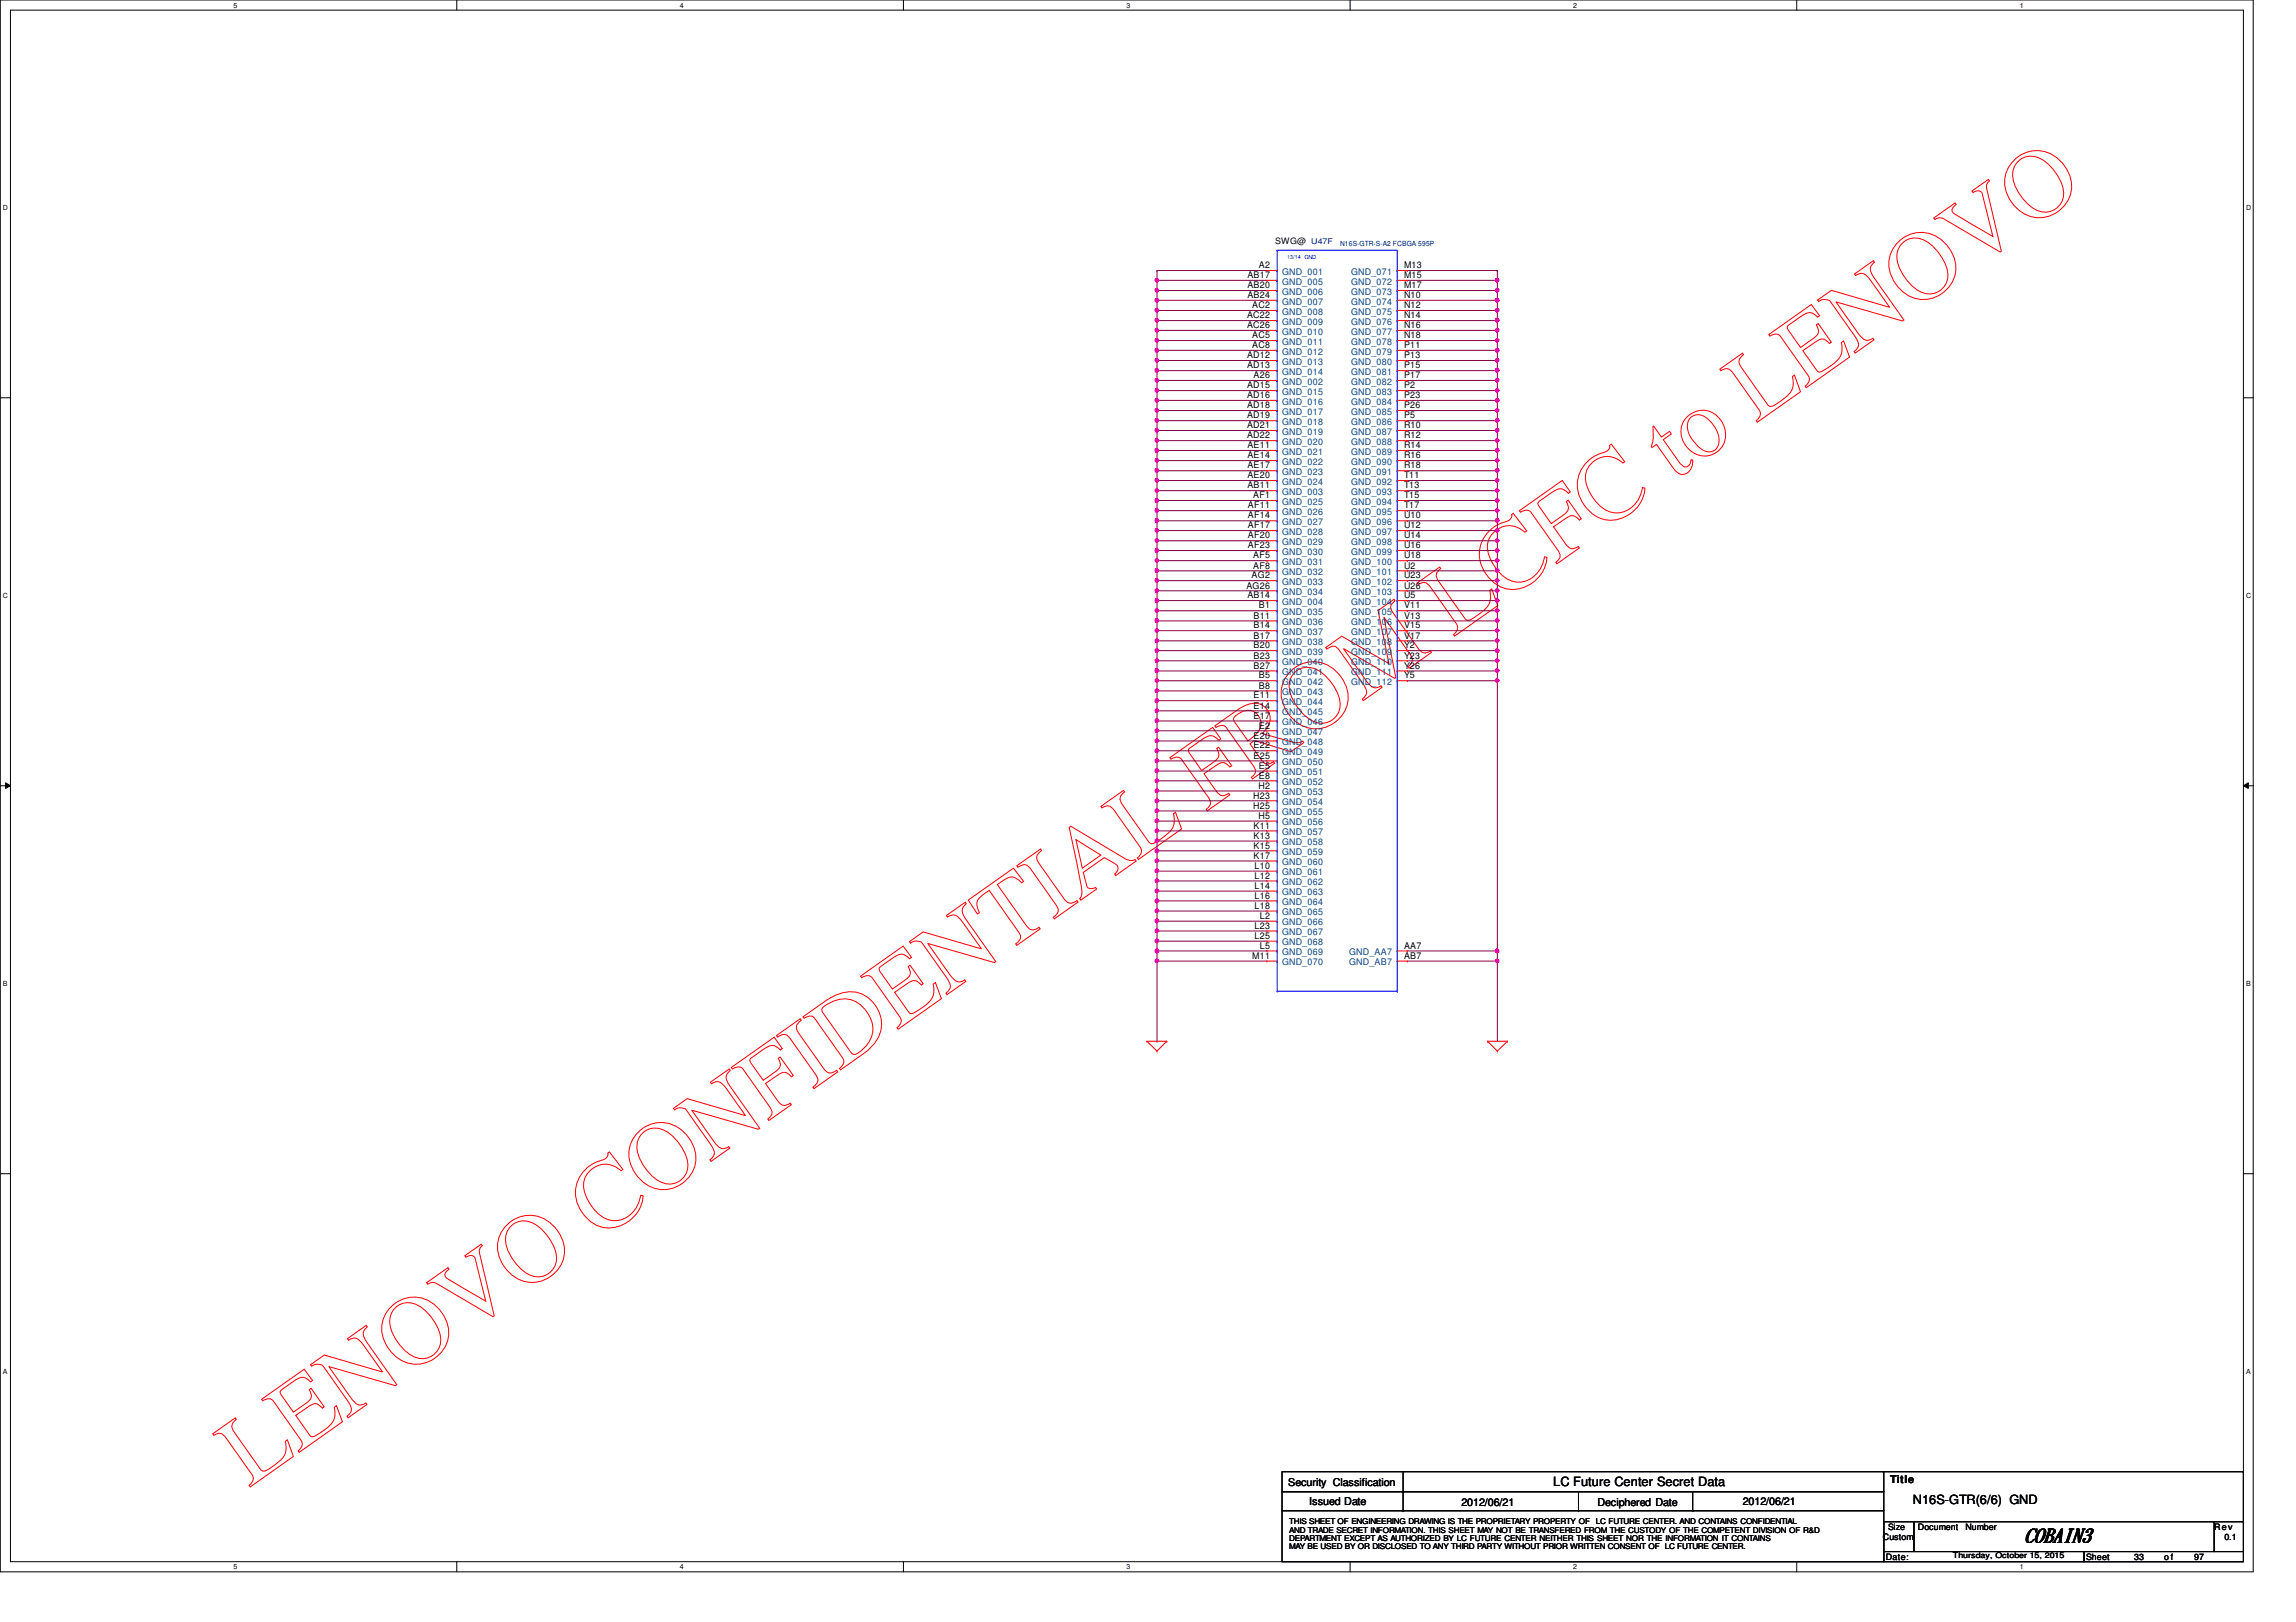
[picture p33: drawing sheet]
<svg xmlns="http://www.w3.org/2000/svg" width="297mm" height="210mm" viewBox="0 0 297 210" stroke-linecap="round" stroke-linejoin="round" font-family="sans-serif">
<defs><g id="words">
<text font-size="12.7" fill="#f00" x="32.2" y="192.5" transform="rotate(-35 32.2 192.5)">LENOVO CONFIDENTIAL FROM LCFC to LENOVO</text>
<text font-size="2.6" x="262" y="199.5">COBAIN3</text>
<g font-size="1.7">
<text x="201" y="192.3">LC Future Center Secret Data</text>
<text x="247.5" y="194.6">N16S-GTR(6/6) GND</text>
</g>
<g font-size="1.4">
<text x="244.5" y="191.9">Title</text>
<text x="166.7" y="192.3">Security Classification</text>
<text x="169.4" y="194.7">Issued Date</text>
<text x="189.1" y="194.9">2012/06/21</text>
<text x="206.7" y="194.9">Deciphered Date</text>
<text x="225.5" y="194.7">2012/06/21</text>
</g>
<g font-size="1.2">
<text x="161.4" y="36">AB17</text>
<text x="162.9" y="34.7">A2</text>
<text x="181.6" y="36">M15</text>
<text x="181.6" y="34.7">M13</text>
<text x="161.3" y="41.2">AC22</text>
<text x="161.4" y="38.6">AB24</text>
<text x="161.4" y="37.3">AB20</text>
<text x="162" y="39.9">AC2</text>
<text x="181.6" y="41.2">N14</text>
<text x="181.6" y="39.9">N12</text>
<text x="181.6" y="38.6">N10</text>
<text x="181.6" y="37.3">M17</text>
<text x="161.3" y="47.7">AD13</text>
<text x="161.3" y="46.4">AD12</text>
<text x="161.3" y="42.5">AC26</text>
<text x="162" y="45">AC8</text>
<text x="162" y="43.8">AC5</text>
<text x="181.6" y="47.7">P15</text>
<text x="181.6" y="46.4">P13</text>
<text x="181.6" y="45">P11</text>
<text x="181.6" y="43.8">N18</text>
<text x="181.6" y="42.5">N16</text>
<text x="161.3" y="52.8">AD18</text>
<text x="161.3" y="51.5">AD16</text>
<text x="161.3" y="50.2">AD15</text>
<text x="162.2" y="48.9">A26</text>
<text x="181.6" y="52.8">P26</text>
<text x="181.6" y="51.5">P23</text>
<text x="181.6" y="50.2">P2</text>
<text x="181.6" y="48.9">P17</text>
<text x="161.3" y="56.7">AD22</text>
<text x="161.3" y="55.4">AD21</text>
<text x="161.3" y="54.1">AD19</text>
<text x="161.4" y="59.3">AE14</text>
<text x="161.4" y="58">AE11</text>
<text x="181.6" y="59.3">R16</text>
<text x="181.6" y="58">R14</text>
<text x="181.6" y="56.7">R12</text>
<text x="181.6" y="55.4">R10</text>
<text x="181.6" y="54.1">P5</text>
<text x="161.4" y="63.2">AB11</text>
<text x="161.4" y="61.9">AE20</text>
<text x="161.4" y="60.6">AE17</text>
<text x="161.5" y="65.8">AF11</text>
<text x="162.1" y="64.5">AF1</text>
<text x="181.6" y="65.8">T17</text>
<text x="181.6" y="64.5">T15</text>
<text x="181.6" y="63.2">T13</text>
<text x="181.6" y="61.9">T11</text>
<text x="181.6" y="60.6">R18</text>
<text x="161.5" y="71">AF23</text>
<text x="161.5" y="69.7">AF20</text>
<text x="161.5" y="68.4">AF17</text>
<text x="161.5" y="67.1">AF14</text>
<text x="181.6" y="71">U16</text>
<text x="181.6" y="69.7">U14</text>
<text x="181.6" y="68.4">U12</text>
<text x="181.6" y="67.1">U10</text>
<text x="161.2" y="76.2">AG26</text>
<text x="161.4" y="77.4">AB14</text>
<text x="161.9" y="74.8">AG2</text>
<text x="162.1" y="73.6">AF8</text>
<text x="162.1" y="72.3">AF5</text>
<text x="181.6" y="77.4">U5</text>
<text x="181.6" y="76.2">U26</text>
<text x="181.6" y="74.8">U23</text>
<text x="181.6" y="73.6">U2</text>
<text x="181.6" y="72.3">U18</text>
<text x="162.2" y="83.9">B20</text>
<text x="162.2" y="82.6">B17</text>
<text x="162.2" y="81.3">B14</text>
<text x="162.2" y="80.1">B11</text>
<text x="162.9" y="78.7">B1</text>
<text x="181.6" y="83.9">Y2</text>
<text x="181.6" y="82.6">V17</text>
<text x="181.6" y="81.3">V15</text>
<text x="181.6" y="80.1">V13</text>
<text x="181.6" y="78.7">V11</text>
<text x="162.2" y="86.5">B27</text>
<text x="162.2" y="85.2">B23</text>
<text x="162.9" y="89.1">B8</text>
<text x="162.9" y="87.8">B5</text>
<text x="181.6" y="87.8">Y5</text>
<text x="181.6" y="86.5">Y26</text>
<text x="181.6" y="85.2">Y23</text>
<text x="162.2" y="95.6">E20</text>
<text x="162.2" y="93">E17</text>
<text x="162.2" y="91.7">E14</text>
<text x="162.2" y="90.4">E11</text>
<text x="162.9" y="94.3">E2</text>
<text x="162.2" y="98.2">E25</text>
<text x="162.2" y="96.9">E22</text>
<text x="162.9" y="100.8">E8</text>
<text x="162.9" y="99.5">E5</text>
<text x="162.1" y="104.6">H25</text>
<text x="162.1" y="103.3">H23</text>
<text x="162.2" y="107.2">K11</text>
<text x="162.8" y="106">H5</text>
<text x="162.8" y="102.1">H2</text>
<text x="162.2" y="111.1">K17</text>
<text x="162.2" y="109.8">K15</text>
<text x="162.2" y="108.5">K13</text>
<text x="162.3" y="113.7">L12</text>
<text x="162.3" y="112.4">L10</text>
<text x="162.3" y="117.6">L18</text>
<text x="162.3" y="116.3">L16</text>
<text x="162.3" y="115">L14</text>
<text x="163" y="118.9">L2</text>
<text x="162" y="124.1">M11</text>
<text x="162.3" y="121.5">L25</text>
<text x="162.3" y="120.2">L23</text>
<text x="163" y="122.8">L5</text>
<text x="181.6" y="124.1">AB7</text>
<text x="181.6" y="122.8">AA7</text>
</g>
<g font-size="1.2" fill="#004080">
<text x="165.9" y="35.6">GND_001</text>
<text x="174.8" y="35.6">GND_071</text>
<text x="165.9" y="40.7">GND_008</text>
<text x="165.9" y="39.4">GND_007</text>
<text x="165.9" y="38.1">GND_006</text>
<text x="165.9" y="36.8">GND_005</text>
<text x="174.8" y="40.7">GND_075</text>
<text x="174.8" y="39.4">GND_074</text>
<text x="174.8" y="38.1">GND_073</text>
<text x="174.8" y="36.8">GND_072</text>
<text x="165.9" y="47.2">GND_013</text>
<text x="165.9" y="45.9">GND_012</text>
<text x="165.9" y="44.6">GND_011</text>
<text x="165.9" y="43.3">GND_010</text>
<text x="165.9" y="42">GND_009</text>
<text x="174.8" y="47.2">GND_080</text>
<text x="174.8" y="45.9">GND_079</text>
<text x="174.8" y="44.6">GND_078</text>
<text x="174.8" y="43.3">GND_077</text>
<text x="174.8" y="42">GND_076</text>
<text x="165.9" y="53.7">GND_017</text>
<text x="165.9" y="52.4">GND_016</text>
<text x="165.9" y="51.1">GND_015</text>
<text x="165.9" y="49.8">GND_002</text>
<text x="165.9" y="48.5">GND_014</text>
<text x="174.8" y="53.7">GND_085</text>
<text x="174.8" y="52.4">GND_084</text>
<text x="174.8" y="51.1">GND_083</text>
<text x="174.8" y="49.8">GND_082</text>
<text x="174.8" y="48.5">GND_081</text>
<text x="165.9" y="58.8">GND_021</text>
<text x="165.9" y="57.6">GND_020</text>
<text x="165.9" y="56.3">GND_019</text>
<text x="165.9" y="55">GND_018</text>
<text x="174.8" y="58.8">GND_089</text>
<text x="174.8" y="57.6">GND_088</text>
<text x="174.8" y="56.3">GND_087</text>
<text x="174.8" y="55">GND_086</text>
<text x="165.9" y="65.3">GND_025</text>
<text x="165.9" y="64.1">GND_003</text>
<text x="165.9" y="62.7">GND_024</text>
<text x="165.9" y="61.5">GND_023</text>
<text x="165.9" y="60.2">GND_022</text>
<text x="174.8" y="65.3">GND_094</text>
<text x="174.8" y="64.1">GND_093</text>
<text x="174.8" y="62.7">GND_092</text>
<text x="174.8" y="61.5">GND_091</text>
<text x="174.8" y="60.2">GND_090</text>
<text x="165.9" y="71.8">GND_030</text>
<text x="165.9" y="70.5">GND_029</text>
<text x="165.9" y="69.2">GND_028</text>
<text x="165.9" y="67.9">GND_027</text>
<text x="165.9" y="66.6">GND_026</text>
<text x="174.8" y="71.8">GND_099</text>
<text x="174.8" y="70.5">GND_098</text>
<text x="174.8" y="69.2">GND_097</text>
<text x="174.8" y="67.9">GND_096</text>
<text x="174.8" y="66.6">GND_095</text>
<text x="165.9" y="77">GND_034</text>
<text x="165.9" y="75.7">GND_033</text>
<text x="165.9" y="74.4">GND_032</text>
<text x="165.9" y="73.1">GND_031</text>
<text x="174.8" y="77">GND_103</text>
<text x="174.8" y="75.7">GND_102</text>
<text x="174.8" y="74.4">GND_101</text>
<text x="174.8" y="73.1">GND_100</text>
<text x="165.9" y="83.5">GND_038</text>
<text x="165.9" y="82.2">GND_037</text>
<text x="165.9" y="80.9">GND_036</text>
<text x="165.9" y="79.6">GND_035</text>
<text x="165.9" y="78.3">GND_004</text>
<text x="174.8" y="83.5">GND_108</text>
<text x="174.8" y="82.2">GND_107</text>
<text x="174.8" y="80.9">GND_106</text>
<text x="174.8" y="79.6">GND_105</text>
<text x="174.8" y="78.3">GND_104</text>
<text x="165.9" y="90">GND_043</text>
<text x="165.9" y="88.6">GND_042</text>
<text x="165.9" y="87.4">GND_041</text>
<text x="165.9" y="86.1">GND_040</text>
<text x="165.9" y="84.8">GND_039</text>
<text x="174.8" y="88.6">GND_112</text>
<text x="174.8" y="87.4">GND_111</text>
<text x="174.8" y="86.1">GND_110</text>
<text x="174.8" y="84.8">GND_109</text>
<text x="165.9" y="95.1">GND_047</text>
<text x="165.9" y="93.9">GND_046</text>
<text x="165.9" y="92.5">GND_045</text>
<text x="165.9" y="91.2">GND_044</text>
<text x="165.9" y="101.6">GND_052</text>
<text x="165.9" y="100.3">GND_051</text>
<text x="165.9" y="99">GND_050</text>
<text x="165.9" y="97.7">GND_049</text>
<text x="165.9" y="96.4">GND_048</text>
<text x="165.9" y="106.8">GND_056</text>
<text x="165.9" y="105.5">GND_055</text>
<text x="165.9" y="104.2">GND_054</text>
<text x="165.9" y="102.9">GND_053</text>
<text x="165.9" y="113.3">GND_061</text>
<text x="165.9" y="112">GND_060</text>
<text x="165.9" y="110.7">GND_059</text>
<text x="165.9" y="109.4">GND_058</text>
<text x="165.9" y="108.1">GND_057</text>
<text x="165.9" y="119.8">GND_066</text>
<text x="165.9" y="118.4">GND_065</text>
<text x="165.9" y="117.1">GND_064</text>
<text x="165.9" y="115.9">GND_063</text>
<text x="165.9" y="114.6">GND_062</text>
<text x="165.9" y="124.9">GND_070</text>
<text x="165.9" y="123.6">GND_069</text>
<text x="165.9" y="122.3">GND_068</text>
<text x="165.9" y="121">GND_067</text>
<text x="174.5" y="124.9">GND_AB7</text>
<text x="174.5" y="123.6">GND_AA7</text>
</g>
<g font-size="1.1">
<text x="165" y="31.6">SWG@</text>
<text x="243.6" y="199.3">Custom</text>
<text x="244" y="201.9">Date:</text>
<text x="244.3" y="198">Size</text>
<text x="248.1" y="198">Document</text>
<text x="254.3" y="198">Number</text>
<text x="269.9" y="201.9">Sheet</text>
<text x="276.1" y="201.9">33</text>
<text x="280" y="201.9">o f</text>
<text x="283.9" y="201.9">97</text>
<text x="286.5" y="198">Rev</text>
<text x="287.8" y="199.3">0.1</text>
</g>
<text font-size="1" fill="#000080" x="169.6" y="31.6">U47F</text>
<g font-size="1">
<text x="166.8" y="197.3">THIS SHEET OF ENGINEERING DRAWING IS THE PROPRIETARY PROPERTY OF</text>
<text x="206.5" y="197.3">LC FUTURE CENTER. AND CONTAINS CONFIDENTIAL</text>
<text x="166.8" y="198.3">AND TRADE SECRET INFORMATION. THIS SHEET MAY NOT BE TRANSFERED FROM THE CUSTODY OF THE COMPETENT DIVISION OF R&amp;D</text>
<text x="166.8" y="199.4">DEPARTMENT EXCEPT AS AUTHORIZED BY LC FUTURE CENTER NEITHER THIS SHEET NOR THE INFORMATION IT CONTAINS</text>
<text x="166.8" y="200.4">MAY BE USED BY OR DISCLOSED TO ANY THIRD PARTY WITHOUT PRIOR WRITTEN CONSENT OF LC FUTURE CENTER.</text>
<text x="252.6" y="201.7">Thursday, October 15, 2015</text>
</g>
<g font-size=".9">
<text x="30.2" y="1">5</text>
<text x="88" y="1">4</text>
<text x="145.8" y="1">3</text>
<text x="203.5" y="1">2</text>
<text x="261.3" y="1">1</text>
<text x=".4" y="27.2">D</text>
<text x="290.6" y="27.2">D</text>
<text x=".4" y="77.3">C</text>
<text x="290.6" y="77.3">C</text>
<text x=".4" y="127.6">B</text>
<text x="290.6" y="127.6">B</text>
<text x=".4" y="177.8">A</text>
<text x="290.6" y="177.8">A</text>
<text x="30.2" y="203.1">5</text>
<text x="88" y="203.1">4</text>
<text x="145.8" y="203.1">3</text>
<text x="203.5" y="203.1">2</text>
<text x="261.3" y="203.1">1</text>
</g>
<text font-size=".9" fill="#000080" x="173.4" y="31.8">N16S-GTR-S-A2 FCBGA 595P</text>
<text font-size=".7" fill="#00f" x="166.5" y="33.6">13/14 GND</text>
</g></defs>
<path d="M0 0h291.5v203.4h-291.5zM1.4 1.3h288.8v200.8h-288.8z" fill="none" stroke="#000" stroke-width=".13"/>
<g fill="#fff">
<path d="M30.2 .2h.5v1h-.5z"/>
<path d="M30.2 202.3h.5v1h-.5z"/>
</g>
<path d="M59.1 0v1.3M59.1 202.1v1.3" fill="none" stroke="#000" stroke-width=".13"/>
<g fill="#fff">
<path d="M88 .2h.5v1h-.5z"/>
<path d="M88 202.3h.5v1h-.5z"/>
</g>
<path d="M116.9 0v1.3M116.9 202.1v1.3" fill="none" stroke="#000" stroke-width=".13"/>
<g fill="#fff">
<path d="M145.8 .2h.5v1h-.5z"/>
<path d="M145.8 202.3h.5v1h-.5z"/>
</g>
<path d="M174.7 0v1.3M174.7 202.1v1.3" fill="none" stroke="#000" stroke-width=".13"/>
<g fill="#fff">
<path d="M203.5 .2h.5v1h-.5z"/>
<path d="M203.5 202.3h.5v1h-.5z"/>
</g>
<path d="M232.4 0v1.3M232.4 202.1v1.3" fill="none" stroke="#000" stroke-width=".13"/>
<g fill="#fff">
<path d="M261.3 .2h.5v1h-.5z"/>
<path d="M261.3 202.3h.5v1h-.5z"/>
<path d="M.4 26.4h.6v1h-.6z"/>
<path d="M290.6 26.4h.6v1h-.6z"/>
<path d="M.4 76.5h.6v1.1h-.6z"/>
<path d="M290.6 76.5h.6v1.1h-.6z"/>
</g>
<path d="M0 51.5h1.4M290.2 51.5h1.3" fill="none" stroke="#000" stroke-width=".13"/>
<g fill="#fff">
<path d="M.4 126.7h.6v1.1h-.6z"/>
<path d="M290.6 126.7h.6v1.1h-.6z"/>
</g>
<path d="M0 101.7h1.4M.7 101.3l.7 .4-.7 .3zM290.2 101.7l.7-.4v.7zM290.2 101.7h1.3" fill="none" stroke="#000" stroke-width=".13"/>
<path d="M.7 101.3l.7 .4-.7 .3zM290.2 101.7l.7-.4v.7z" fill="#000"/>
<g fill="#fff">
<path d="M.4 177h.5v1h-.5z"/>
<path d="M290.6 177h.5v1h-.5z"/>
</g>
<path d="M0 151.9h1.4M290.2 151.9h1.3" fill="none" stroke="#000" stroke-width=".13"/>
<path d="M149.7 58.3h.1M149.7 59.6h.1M149.7 57v3.9M149.7 60.9h.1" fill="none" stroke="#800040" stroke-width=".13"/>
<path d="M149.5 59.4h.3l.1 .2-.1 .1-.2 .1-.1-.1z" fill-rule="evenodd" fill="#f0f"/>
<path d="M149.5 59.4h.3l.1 .2-.1 .1-.2 .1-.1-.1z" fill="none" stroke="#f0f" stroke-width=".13"/>
<path d="M149.7 62.2h.1M149.7 60.9v1.3" fill="none" stroke="#800040" stroke-width=".13"/>
<path d="M149.5 60.7l.1-.1 .3 .1-.1 .3-.2 .1-.1-.1z" fill-rule="evenodd" fill="#f0f"/>
<path d="M149.5 60.7l.1-.1 .3 .1-.1 .3-.2 .1-.1-.1z" fill="none" stroke="#f0f" stroke-width=".13"/>
<path d="M149.5 62h.3l.1 .1-.1 .2-.2 .1-.1-.1z" fill-rule="evenodd" fill="#f0f"/>
<path d="M149.5 62h.3l.1 .1-.1 .2-.2 .1-.1-.1z" fill="none" stroke="#f0f" stroke-width=".13"/>
<g fill="none" stroke="#800040" stroke-width=".13">
<path d="M149.7 59.6h.1M149.7 58.3h.1M149.7 59.6h14.2M149.7 58.3h14.2M149.7 63.5h.1M149.7 66.1h.1M149.7 67.4h.1M149.7 64.8h.1M149.7 62.2h.1M149.7 60.9h.1M149.7 62.2v1.3M149.7 64.8v2.6"/>
<path d="M149.7 64.8h14.2M149.7 62.2h14.2M149.7 60.9h14.2"/>
</g>
<path d="M149.5 58.1l.1-.1 .3 .2-.1 .3h-.2h-.1z" fill-rule="evenodd" fill="#f0f"/>
<path d="M149.5 58.1l.1-.1 .3 .2-.1 .3h-.2h-.1z" fill="none" stroke="#f0f" stroke-width=".13"/>
<path d="M149.7 57h.1M149.7 57h14.2M193.7 88.1h.1M193.7 88.1v35M193.7 124.4h.1M193.7 124.4v10.3" fill="none" stroke="#800040" stroke-width=".13"/>
<path d="M193.5 122.9l.2-.1 .2 .1-.1 .3-.1 .1-.2-.1z" fill-rule="evenodd" fill="#f0f"/>
<path d="M193.5 122.9l.2-.1 .2 .1-.1 .3-.1 .1-.2-.1z" fill="none" stroke="#f0f" stroke-width=".13"/>
<path d="M193.5 87.9h.3l.1 .2-.1 .1-.1 .1-.2-.1z" fill-rule="evenodd" fill="#f0f"/>
<path d="M193.5 87.9h.3l.1 .2-.1 .1-.1 .1-.2-.1z" fill="none" stroke="#f0f" stroke-width=".13"/>
<path d="M149.7 66.1h.1M149.7 66.1h14.2" fill="none" stroke="#800040" stroke-width=".13"/>
<path d="M149.5 65.9h.3l.1 .1-.1 .2-.2 .1-.1-.1z" fill-rule="evenodd" fill="#f0f"/>
<path d="M149.5 65.9h.3l.1 .1-.1 .2-.2 .1-.1-.1z" fill="none" stroke="#f0f" stroke-width=".13"/>
<path d="M149.7 35h.1M149.7 36.3h.1M149.7 35h14.2M149.7 35v1.3M149.7 36.3h14.2" fill="none" stroke="#800040" stroke-width=".13"/>
<path d="M149.5 36.1h.3l.1 .1-.1 .2-.2 .1-.1-.1z" fill-rule="evenodd" fill="#f0f"/>
<path d="M149.5 36.1h.3l.1 .1-.1 .2-.2 .1-.1-.1z" fill="none" stroke="#f0f" stroke-width=".13"/>
<path d="M149.7 37.6h.1M149.7 38.9h.1M149.7 36.3v2.6M149.7 37.6h14.2" fill="none" stroke="#800040" stroke-width=".13"/>
<path d="M149.5 37.4h.3l.1 .1-.1 .2-.2 .1-.1-.1z" fill-rule="evenodd" fill="#f0f"/>
<path d="M149.5 37.4h.3l.1 .1-.1 .2-.2 .1-.1-.1z" fill="none" stroke="#f0f" stroke-width=".13"/>
<path d="M149.7 38.9h.1M149.7 38.9h14.2M149.7 38.9v1.3M149.7 40.2h.1" fill="none" stroke="#800040" stroke-width=".13"/>
<path d="M149.5 38.7l.1-.1 .3 .1-.1 .3-.2 .1-.1-.1z" fill-rule="evenodd" fill="#f0f"/>
<path d="M149.5 38.7l.1-.1 .3 .1-.1 .3-.2 .1-.1-.1z" fill="none" stroke="#f0f" stroke-width=".13"/>
<path d="M149.5 40h.3l.1 .1-.1 .2-.2 .1-.1-.1z" fill-rule="evenodd" fill="#f0f"/>
<path d="M149.5 40h.3l.1 .1-.1 .2-.2 .1-.1-.1z" fill="none" stroke="#f0f" stroke-width=".13"/>
<path d="M149.7 40.2h.1M149.7 41.5h.1M149.7 40.2h14.2M149.7 40.2v1.3M149.7 41.5h14.2" fill="none" stroke="#800040" stroke-width=".13"/>
<path d="M149.5 41.3l.1-.1 .3 .1-.1 .3-.2 .1-.1-.1z" fill-rule="evenodd" fill="#f0f"/>
<path d="M149.5 41.3l.1-.1 .3 .1-.1 .3-.2 .1-.1-.1z" fill="none" stroke="#f0f" stroke-width=".13"/>
<path d="M149.7 42.8h.1M149.7 41.5v1.3M149.7 42.8h14.2" fill="none" stroke="#800040" stroke-width=".13"/>
<path d="M149.5 42.6h.3l.1 .1-.1 .2-.2 .1-.1-.1z" fill-rule="evenodd" fill="#f0f"/>
<path d="M149.5 42.6h.3l.1 .1-.1 .2-.2 .1-.1-.1z" fill="none" stroke="#f0f" stroke-width=".13"/>
<path d="M149.7 44.1h.1M149.7 42.8v1.3" fill="none" stroke="#800040" stroke-width=".13"/>
<path d="M149.5 43.9h.3l.1 .1-.1 .2-.2 .1-.1-.1z" fill-rule="evenodd" fill="#f0f"/>
<path d="M149.5 43.9h.3l.1 .1-.1 .2-.2 .1-.1-.1z" fill="none" stroke="#f0f" stroke-width=".13"/>
<path d="M149.7 44.1h.1M149.7 45.3h.1M149.7 44.1h14.2M149.7 44.1v1.2M149.7 45.3h14.2" fill="none" stroke="#800040" stroke-width=".13"/>
<path d="M149.5 45.1h.1l.3 .1-.1 .3-.2 .1-.1-.1z" fill-rule="evenodd" fill="#f0f"/>
<path d="M149.5 45.1h.1l.3 .1-.1 .3-.2 .1-.1-.1z" fill="none" stroke="#f0f" stroke-width=".13"/>
<path d="M149.7 46.7h.1M149.7 45.3v1.4M149.7 46.7h14.2" fill="none" stroke="#800040" stroke-width=".13"/>
<path d="M149.5 46.5h.3l.1 .1-.1 .2-.2 .1-.1-.1z" fill-rule="evenodd" fill="#f0f"/>
<path d="M149.5 46.5h.3l.1 .1-.1 .2-.2 .1-.1-.1z" fill="none" stroke="#f0f" stroke-width=".13"/>
<path d="M149.7 48h.1M149.7 49.2h.1M149.7 46.7v2.5M149.7 48h14.2" fill="none" stroke="#800040" stroke-width=".13"/>
<path d="M149.5 47.7h.1l.3 .1-.1 .3-.2 .1-.1-.1z" fill-rule="evenodd" fill="#f0f"/>
<path d="M149.5 47.7h.1l.3 .1-.1 .3-.2 .1-.1-.1z" fill="none" stroke="#f0f" stroke-width=".13"/>
<path d="M149.5 49h.3l.1 .2-.1 .2h-.2h-.1z" fill-rule="evenodd" fill="#f0f"/>
<path d="M149.5 49h.3l.1 .2-.1 .2h-.2h-.1z" fill="none" stroke="#f0f" stroke-width=".13"/>
<path d="M149.7 49.2h.1M149.7 50.5h.1M149.7 51.8h.1M149.7 49.2h14.2M149.7 49.2v2.6M149.7 50.5h14.2" fill="none" stroke="#800040" stroke-width=".13"/>
<path d="M149.5 50.4h.3l.1 .1-.1 .2-.2 .1-.1-.1z" fill-rule="evenodd" fill="#f0f"/>
<path d="M149.5 50.4h.3l.1 .1-.1 .2-.2 .1-.1-.1z" fill="none" stroke="#f0f" stroke-width=".13"/>
<path d="M149.7 51.8h.1M149.7 53.1h.1M149.7 51.8h14.2M149.7 51.8v1.3" fill="none" stroke="#800040" stroke-width=".13"/>
<path d="M149.5 51.6h.1l.3 .1-.1 .3-.2 .1-.1-.1z" fill-rule="evenodd" fill="#f0f"/>
<path d="M149.5 51.6h.1l.3 .1-.1 .3-.2 .1-.1-.1z" fill="none" stroke="#f0f" stroke-width=".13"/>
<path d="M149.5 52.9h.3l.1 .2-.1 .2h-.2h-.1z" fill-rule="evenodd" fill="#f0f"/>
<path d="M149.5 52.9h.3l.1 .2-.1 .2h-.2h-.1z" fill="none" stroke="#f0f" stroke-width=".13"/>
<path d="M149.7 53.1h.1M149.7 54.4h.1M149.7 53.1h14.2M149.7 53.1v1.3" fill="none" stroke="#800040" stroke-width=".13"/>
<path d="M149.5 54.2l.1-.1 .3 .2-.1 .3-.2 .1-.1-.1z" fill-rule="evenodd" fill="#f0f"/>
<path d="M149.5 54.2l.1-.1 .3 .2-.1 .3-.2 .1-.1-.1z" fill="none" stroke="#f0f" stroke-width=".13"/>
<path d="M149.7 54.4h.1M149.7 55.7h.1M149.7 57h.1M149.7 54.4h14.2M149.7 54.4v2.6M149.7 55.7h14.2" fill="none" stroke="#800040" stroke-width=".13"/>
<path d="M149.5 55.5h.3l.1 .2-.1 .1-.2 .1-.1-.1z" fill-rule="evenodd" fill="#f0f"/>
<path d="M149.5 55.5h.3l.1 .2-.1 .1-.2 .1-.1-.1z" fill="none" stroke="#f0f" stroke-width=".13"/>
<path d="M149.5 56.8h.3l.1 .2-.1 .2h-.2h-.1z" fill-rule="evenodd" fill="#f0f"/>
<path d="M149.5 56.8h.3l.1 .2-.1 .2h-.2h-.1z" fill="none" stroke="#f0f" stroke-width=".13"/>
<path d="M149.7 63.5h.1M149.7 64.8h.1M149.7 63.5h14.2M149.7 63.5v1.3" fill="none" stroke="#800040" stroke-width=".13"/>
<path d="M149.5 63.3h.3l.1 .2-.1 .1-.2 .1-.1-.1z" fill-rule="evenodd" fill="#f0f"/>
<path d="M149.5 63.3h.3l.1 .2-.1 .1-.2 .1-.1-.1z" fill="none" stroke="#f0f" stroke-width=".13"/>
<path d="M149.5 64.6l.1-.1 .3 .1-.1 .3-.2 .1-.1-.1z" fill-rule="evenodd" fill="#f0f"/>
<path d="M149.5 64.6l.1-.1 .3 .1-.1 .3-.2 .1-.1-.1z" fill="none" stroke="#f0f" stroke-width=".13"/>
<path d="M149.7 67.4h.1M149.7 68.7h.1M149.7 67.4h14.2M149.7 67.4v1.3" fill="none" stroke="#800040" stroke-width=".13"/>
<path d="M149.5 67.2l.1-.1 .3 .1-.1 .3-.2 .1-.1-.1z" fill-rule="evenodd" fill="#f0f"/>
<path d="M149.5 67.2l.1-.1 .3 .1-.1 .3-.2 .1-.1-.1z" fill="none" stroke="#f0f" stroke-width=".13"/>
<path d="M149.5 68.5h.3l.1 .1-.1 .2-.2 .1-.1-.1z" fill-rule="evenodd" fill="#f0f"/>
<path d="M149.5 68.5h.3l.1 .1-.1 .2-.2 .1-.1-.1z" fill="none" stroke="#f0f" stroke-width=".13"/>
<path d="M149.7 68.7h.1M149.7 70h.1M149.7 71.2h.1M149.7 68.7h14.2M149.7 68.7v2.5M149.7 70h14.2" fill="none" stroke="#800040" stroke-width=".13"/>
<path d="M149.5 69.8h.3l.1 .1-.1 .2-.2 .1-.1-.1z" fill-rule="evenodd" fill="#f0f"/>
<path d="M149.5 69.8h.3l.1 .1-.1 .2-.2 .1-.1-.1z" fill="none" stroke="#f0f" stroke-width=".13"/>
<path d="M149.7 71.2h.1M149.7 72.6h.1M149.7 71.2h14.2M149.7 71.2v1.4" fill="none" stroke="#800040" stroke-width=".13"/>
<path d="M149.5 71.1l.1-.1 .3 .1-.1 .3-.2 .1-.1-.1z" fill-rule="evenodd" fill="#f0f"/>
<path d="M149.5 71.1l.1-.1 .3 .1-.1 .3-.2 .1-.1-.1z" fill="none" stroke="#f0f" stroke-width=".13"/>
<path d="M149.5 72.4h.3l.1 .1-.1 .2-.2 .1-.1-.1z" fill-rule="evenodd" fill="#f0f"/>
<path d="M149.5 72.4h.3l.1 .1-.1 .2-.2 .1-.1-.1z" fill="none" stroke="#f0f" stroke-width=".13"/>
<path d="M149.7 72.6h.1M149.7 73.9h.1M149.7 72.6h14.2M149.7 72.6v1.3" fill="none" stroke="#800040" stroke-width=".13"/>
<path d="M149.5 73.6h.1l.3 .1-.1 .3-.2 .1-.1-.1z" fill-rule="evenodd" fill="#f0f"/>
<path d="M149.5 73.6h.1l.3 .1-.1 .3-.2 .1-.1-.1z" fill="none" stroke="#f0f" stroke-width=".13"/>
<path d="M149.7 73.9h.1M149.7 75.1h.1M149.7 76.5h.1M149.7 73.9h14.2M149.7 73.9v2.6M149.7 75.1h14.2" fill="none" stroke="#800040" stroke-width=".13"/>
<path d="M149.5 74.9h.3l.1 .2-.1 .2-.2 .1-.1-.1z" fill-rule="evenodd" fill="#f0f"/>
<path d="M149.5 74.9h.3l.1 .2-.1 .2-.2 .1-.1-.1z" fill="none" stroke="#f0f" stroke-width=".13"/>
<path d="M149.7 76.5h.1M149.7 77.7h.1M149.7 76.5h14.2M149.7 76.5v1.2" fill="none" stroke="#800040" stroke-width=".13"/>
<path d="M149.5 76.3h.3l.1 .1-.1 .2-.2 .1-.1-.1z" fill-rule="evenodd" fill="#f0f"/>
<path d="M149.5 76.3h.3l.1 .1-.1 .2-.2 .1-.1-.1z" fill="none" stroke="#f0f" stroke-width=".13"/>
<path d="M149.5 77.5h.1l.3 .1-.1 .3-.2 .1-.1-.1z" fill-rule="evenodd" fill="#f0f"/>
<path d="M149.5 77.5h.1l.3 .1-.1 .3-.2 .1-.1-.1z" fill="none" stroke="#f0f" stroke-width=".13"/>
<path d="M149.7 77.7h.1M149.7 79h.1M149.7 77.7h14.2M149.7 77.7v2.6M149.7 79h14.2M149.7 80.3h.1" fill="none" stroke="#800040" stroke-width=".13"/>
<path d="M149.5 78.8h.3l.1 .2-.1 .2h-.2h-.1z" fill-rule="evenodd" fill="#f0f"/>
<path d="M149.5 78.8h.3l.1 .2-.1 .2h-.2h-.1z" fill="none" stroke="#f0f" stroke-width=".13"/>
<path d="M149.7 80.3h.1M149.7 81.6h.1M149.7 80.3h14.2M149.7 80.3v1.3" fill="none" stroke="#800040" stroke-width=".13"/>
<path d="M149.5 80.1h.1l.3 .1-.1 .3-.2 .1-.1-.1z" fill-rule="evenodd" fill="#f0f"/>
<path d="M149.5 80.1h.1l.3 .1-.1 .3-.2 .1-.1-.1z" fill="none" stroke="#f0f" stroke-width=".13"/>
<path d="M149.5 81.4h.3l.1 .2-.1 .2h-.2h-.1z" fill-rule="evenodd" fill="#f0f"/>
<path d="M149.5 81.4h.3l.1 .2-.1 .2h-.2h-.1z" fill="none" stroke="#f0f" stroke-width=".13"/>
<path d="M149.7 81.6h.1M149.7 82.9h.1M149.7 84.2h.1M149.7 81.6h14.2M149.7 81.6v2.6M149.7 82.9h14.2" fill="none" stroke="#800040" stroke-width=".13"/>
<path d="M149.5 82.7h.3l.1 .2-.1 .2h-.2h-.1z" fill-rule="evenodd" fill="#f0f"/>
<path d="M149.5 82.7h.3l.1 .2-.1 .2h-.2h-.1z" fill="none" stroke="#f0f" stroke-width=".13"/>
<path d="M149.5 84l.1-.1 .3 .2-.1 .3-.2 .1-.1-.1z" fill-rule="evenodd" fill="#f0f"/>
<path d="M149.5 84l.1-.1 .3 .2-.1 .3-.2 .1-.1-.1z" fill="none" stroke="#f0f" stroke-width=".13"/>
<path d="M149.7 84.2h.1M149.7 85.5h.1M149.7 84.2h14.2M149.7 84.2v1.3M149.7 85.5h14.2" fill="none" stroke="#800040" stroke-width=".13"/>
<path d="M149.5 85.3h.3l.1 .2-.1 .1-.2 .1-.1-.1z" fill-rule="evenodd" fill="#f0f"/>
<path d="M149.5 85.3h.3l.1 .2-.1 .1-.2 .1-.1-.1z" fill="none" stroke="#f0f" stroke-width=".13"/>
<path d="M149.7 86.8h.1M149.7 85.5v1.3M149.7 86.8h14.2" fill="none" stroke="#800040" stroke-width=".13"/>
<path d="M149.5 86.6l.1-.1 .3 .1-.1 .4h-.2h-.1z" fill-rule="evenodd" fill="#f0f"/>
<path d="M149.5 86.6l.1-.1 .3 .1-.1 .4h-.2h-.1z" fill="none" stroke="#f0f" stroke-width=".13"/>
<path d="M149.7 88.1h.1M149.7 89.4h.1M149.7 86.8v2.6M149.7 88.1h14.2" fill="none" stroke="#800040" stroke-width=".13"/>
<path d="M149.5 87.9h.3l.1 .2-.1 .1-.2 .1-.1-.1z" fill-rule="evenodd" fill="#f0f"/>
<path d="M149.5 87.9h.3l.1 .2-.1 .1-.2 .1-.1-.1z" fill="none" stroke="#f0f" stroke-width=".13"/>
<path d="M149.7 89.4h.1M149.7 90.7h.1M149.7 89.4h14.2M149.7 89.4v1.3" fill="none" stroke="#800040" stroke-width=".13"/>
<path d="M149.5 89.2h.3l.1 .2-.1 .1-.2 .1-.1-.1z" fill-rule="evenodd" fill="#f0f"/>
<path d="M149.5 89.2h.3l.1 .2-.1 .1-.2 .1-.1-.1z" fill="none" stroke="#f0f" stroke-width=".13"/>
<path d="M149.5 90.5l.1-.1 .3 .1-.1 .4h-.2h-.1z" fill-rule="evenodd" fill="#f0f"/>
<path d="M149.5 90.5l.1-.1 .3 .1-.1 .4h-.2h-.1z" fill="none" stroke="#f0f" stroke-width=".13"/>
<path d="M149.7 90.7h.1M149.7 92h.1M149.7 93.3h.1M149.7 90.7h14.2M149.7 90.7v2.6M149.7 92h14.2" fill="none" stroke="#800040" stroke-width=".13"/>
<path d="M149.5 91.8h.3l.1 .1-.1 .2-.2 .1-.1-.1z" fill-rule="evenodd" fill="#f0f"/>
<path d="M149.5 91.8h.3l.1 .1-.1 .2-.2 .1-.1-.1z" fill="none" stroke="#f0f" stroke-width=".13"/>
<path d="M149.7 93.3h.1M149.7 93.3h14.2" fill="none" stroke="#800040" stroke-width=".13"/>
<path d="M149.5 93.1l.1-.1 .3 .1-.1 .3-.2 .1-.1-.1z" fill-rule="evenodd" fill="#f0f"/>
<path d="M149.5 93.1l.1-.1 .3 .1-.1 .3-.2 .1-.1-.1z" fill="none" stroke="#f0f" stroke-width=".13"/>
<path d="M149.7 94.6h.1M149.7 93.3v1.3M149.7 94.6h14.2" fill="none" stroke="#800040" stroke-width=".13"/>
<path d="M149.5 94.4h.3l.1 .1-.1 .2-.2 .1-.1-.1z" fill-rule="evenodd" fill="#f0f"/>
<path d="M149.5 94.4h.3l.1 .1-.1 .2-.2 .1-.1-.1z" fill="none" stroke="#f0f" stroke-width=".13"/>
<path d="M149.7 95.9h.1M149.7 94.6v1.3M149.7 95.9h14.2" fill="none" stroke="#800040" stroke-width=".13"/>
<path d="M149.5 95.7h.3l.1 .1-.1 .2-.2 .1-.1-.1z" fill-rule="evenodd" fill="#f0f"/>
<path d="M149.5 95.7h.3l.1 .1-.1 .2-.2 .1-.1-.1z" fill="none" stroke="#f0f" stroke-width=".13"/>
<path d="M149.7 97.2h.1M149.7 98.5h.1M149.7 99.8h.1M149.7 95.9v1.3M149.7 97.2h14.2M149.7 98.5h14.2M149.7 99.8h14.2" fill="none" stroke="#800040" stroke-width=".13"/>
<path d="M149.5 99.5h.1l.3 .1-.1 .3-.2 .1-.1-.1z" fill-rule="evenodd" fill="#f0f"/>
<path d="M149.5 99.5h.1l.3 .1-.1 .3-.2 .1-.1-.1z" fill="none" stroke="#f0f" stroke-width=".13"/>
<path d="M149.7 101h.1M149.7 101h14.2" fill="none" stroke="#800040" stroke-width=".13"/>
<path d="M149.5 100.9h.3l.1 .1-.1 .2-.2 .1-.1-.1z" fill-rule="evenodd" fill="#f0f"/>
<path d="M149.5 100.9h.3l.1 .1-.1 .2-.2 .1-.1-.1z" fill="none" stroke="#f0f" stroke-width=".13"/>
<path d="M149.7 102.4h.1M149.7 103.6h.1M149.7 104.9h.1M149.7 102.4h14.2M149.7 103.6h14.2M149.7 104.9h14.2" fill="none" stroke="#800040" stroke-width=".13"/>
<path d="M149.5 104.7h.3l.1 .2-.1 .2-.2 .1-.1-.1z" fill-rule="evenodd" fill="#f0f"/>
<path d="M149.5 104.7h.3l.1 .2-.1 .2-.2 .1-.1-.1z" fill="none" stroke="#f0f" stroke-width=".13"/>
<path d="M149.7 99.8v1.2M149.7 106.3h.1M149.7 107.5h.1M149.7 108.8h.1M149.7 101h.1M149.7 103.6h.1M149.7 106.3h14.2M149.7 107.5h14.2M149.7 108.8h14.2M149.7 102.4v1.2" fill="none" stroke="#800040" stroke-width=".13"/>
<path d="M149.5 102.2h.3l.1 .1-.1 .2-.2 .1-.1-.1z" fill-rule="evenodd" fill="#f0f"/>
<path d="M149.5 102.2h.3l.1 .1-.1 .2-.2 .1-.1-.1z" fill="none" stroke="#f0f" stroke-width=".13"/>
<path d="M149.5 103.4h.1l.3 .1-.1 .3-.2 .1-.1-.1z" fill-rule="evenodd" fill="#f0f"/>
<path d="M149.5 103.4h.1l.3 .1-.1 .3-.2 .1-.1-.1z" fill="none" stroke="#f0f" stroke-width=".13"/>
<path d="M149.7 107.5h.1M149.7 106.3v1.2" fill="none" stroke="#800040" stroke-width=".13"/>
<path d="M149.5 106h.1l.3 .1-.1 .3-.2 .1-.1-.1z" fill-rule="evenodd" fill="#f0f"/>
<path d="M149.5 106h.1l.3 .1-.1 .3-.2 .1-.1-.1z" fill="none" stroke="#f0f" stroke-width=".13"/>
<path d="M149.5 107.3h.3l.1 .2-.1 .2h-.2h-.1z" fill-rule="evenodd" fill="#f0f"/>
<path d="M149.5 107.3h.3l.1 .2-.1 .2h-.2h-.1z" fill="none" stroke="#f0f" stroke-width=".13"/>
<path d="M149.7 110.1h.1M149.7 108.8v1.3" fill="none" stroke="#800040" stroke-width=".13"/>
<path d="M149.5 108.6h.3l.1 .2-.1 .2-.2 .1-.1-.1z" fill-rule="evenodd" fill="#f0f"/>
<path d="M149.5 108.6h.3l.1 .2-.1 .2-.2 .1-.1-.1z" fill="none" stroke="#f0f" stroke-width=".13"/>
<path d="M149.5 109.9h.1l.3 .1-.1 .3-.2 .1-.1-.1z" fill-rule="evenodd" fill="#f0f"/>
<path d="M149.5 109.9h.1l.3 .1-.1 .3-.2 .1-.1-.1z" fill="none" stroke="#f0f" stroke-width=".13"/>
<path d="M149.7 99.8h.1M149.7 98.5h.1M149.7 97.2v2.6M149.7 108.8h.1M149.7 106.3h.1M149.7 104.9h.1M149.7 102.4h.1M149.7 101v1.4M149.7 103.6v2.7M149.7 107.5v1.3" fill="none" stroke="#800040" stroke-width=".13"/>
<path d="M149.5 97l.1-.1 .3 .1-.1 .3-.2 .1-.1-.1z" fill-rule="evenodd" fill="#f0f"/>
<path d="M149.5 97l.1-.1 .3 .1-.1 .3-.2 .1-.1-.1z" fill="none" stroke="#f0f" stroke-width=".13"/>
<path d="M149.5 98.3h.3l.1 .1-.1 .2-.2 .1-.1-.1z" fill-rule="evenodd" fill="#f0f"/>
<path d="M149.5 98.3h.3l.1 .1-.1 .2-.2 .1-.1-.1z" fill="none" stroke="#f0f" stroke-width=".13"/>
<path d="M149.7 110.1h.1M149.7 111.4h.1M149.7 110.1h14.2M149.7 111.4h14.2" fill="none" stroke="#800040" stroke-width=".13"/>
<path d="M149.5 111.2h.3l.1 .2-.1 .2h-.2h-.1z" fill-rule="evenodd" fill="#f0f"/>
<path d="M149.5 111.2h.3l.1 .2-.1 .2h-.2h-.1z" fill="none" stroke="#f0f" stroke-width=".13"/>
<g fill="none" stroke="#800040" stroke-width=".13">
<path d="M149.7 112.7h.1M149.7 114h.1M149.7 115.3h.1M149.7 116.6h.1M149.7 117.9h.1M149.7 119.2h.1M149.7 112.7h14.2M149.7 114h14.2M149.7 115.3h14.2M149.7 116.6h14.2M149.7 117.9h14.2M149.7 119.2h14.2"/>
<path d="M149.7 120.5h.1M149.7 121.8h.1M149.7 120.5h14.2M149.7 121.8h14.2"/>
</g>
<path d="M149.5 121.6h.3l.1 .2-.1 .1-.2 .1-.1-.1z" fill-rule="evenodd" fill="#f0f"/>
<path d="M149.5 121.6h.3l.1 .2-.1 .1-.2 .1-.1-.1z" fill="none" stroke="#f0f" stroke-width=".13"/>
<path d="M149.7 116.6h.1M149.7 115.3v1.3" fill="none" stroke="#800040" stroke-width=".13"/>
<path d="M149.5 115.1h.3l.1 .2-.1 .1-.2 .1-.1-.1z" fill-rule="evenodd" fill="#f0f"/>
<path d="M149.5 115.1h.3l.1 .2-.1 .1-.2 .1-.1-.1z" fill="none" stroke="#f0f" stroke-width=".13"/>
<path d="M149.5 116.4l.1-.1 .3 .1-.1 .4h-.2h-.1z" fill-rule="evenodd" fill="#f0f"/>
<path d="M149.5 116.4l.1-.1 .3 .1-.1 .4h-.2h-.1z" fill="none" stroke="#f0f" stroke-width=".13"/>
<path d="M149.7 119.2h.1M149.7 117.9v5.2M149.7 123.1h.1M149.7 121.8h.1M149.7 120.5h.1" fill="none" stroke="#800040" stroke-width=".13"/>
<path d="M149.5 119l.1-.1 .3 .1-.1 .3-.2 .1-.1-.1z" fill-rule="evenodd" fill="#f0f"/>
<path d="M149.5 119l.1-.1 .3 .1-.1 .3-.2 .1-.1-.1z" fill="none" stroke="#f0f" stroke-width=".13"/>
<path d="M149.5 120.3h.3l.1 .1-.1 .2-.2 .1-.1-.1z" fill-rule="evenodd" fill="#f0f"/>
<path d="M149.5 120.3h.3l.1 .1-.1 .2-.2 .1-.1-.1z" fill="none" stroke="#f0f" stroke-width=".13"/>
<path d="M149.7 117.9h.1M149.7 116.6v1.3" fill="none" stroke="#800040" stroke-width=".13"/>
<path d="M149.5 117.7h.3l.1 .2-.1 .1-.2 .1-.1-.1z" fill-rule="evenodd" fill="#f0f"/>
<path d="M149.5 117.7h.3l.1 .2-.1 .1-.2 .1-.1-.1z" fill="none" stroke="#f0f" stroke-width=".13"/>
<path d="M149.7 112.7h.1M149.7 115.3h.1M149.7 114h.1M149.7 111.4v3.9" fill="none" stroke="#800040" stroke-width=".13"/>
<path d="M149.5 112.5l.1-.1 .3 .2-.1 .3h-.2h-.1z" fill-rule="evenodd" fill="#f0f"/>
<path d="M149.5 112.5l.1-.1 .3 .2-.1 .3h-.2h-.1z" fill="none" stroke="#f0f" stroke-width=".13"/>
<path d="M149.5 113.8h.3l.1 .2-.1 .1-.2 .1-.1-.1z" fill-rule="evenodd" fill="#f0f"/>
<path d="M149.5 113.8h.3l.1 .2-.1 .1-.2 .1-.1-.1z" fill="none" stroke="#f0f" stroke-width=".13"/>
<path d="M149.7 111.4h.1M149.7 110.1v1.3M149.7 124.4h.1M149.7 123.1h.1M149.7 124.4h14.2M149.7 123.1h14.2" fill="none" stroke="#800040" stroke-width=".13"/>
<path d="M149.5 122.9l.1-.1 .3 .1-.1 .3-.2 .1-.1-.1z" fill-rule="evenodd" fill="#f0f"/>
<path d="M149.5 122.9l.1-.1 .3 .1-.1 .3-.2 .1-.1-.1z" fill="none" stroke="#f0f" stroke-width=".13"/>
<path d="M149.7 134.7h.1M149.7 124.4v10.3" fill="none" stroke="#800040" stroke-width=".13"/>
<path d="M149.5 124.2h.3l.1 .1-.1 .2-.2 .1-.1-.1z" fill-rule="evenodd" fill="#f0f"/>
<path d="M149.5 124.2h.3l.1 .1-.1 .2-.2 .1-.1-.1z" fill="none" stroke="#f0f" stroke-width=".13"/>
<path d="M149.7 124.4h.1M149.7 123.1v1.3M182.1 124.4h11.6M193.7 124.4h.1" fill="none" stroke="#800040" stroke-width=".13"/>
<path d="M193.5 124.2h.3l.1 .1-.1 .2-.1 .1-.2-.1z" fill-rule="evenodd" fill="#f0f"/>
<path d="M193.5 124.2h.3l.1 .1-.1 .2-.1 .1-.2-.1z" fill="none" stroke="#f0f" stroke-width=".13"/>
<path d="M182.1 36.3h11.6M193.7 36.3h.1M182.1 123.1h11.6M193.7 123.1h.1M193.7 123.1v1.3" fill="none" stroke="#800040" stroke-width=".13"/>
<path d="M193.5 36.1h.3l.1 .1-.1 .2-.1 .1-.2-.1z" fill-rule="evenodd" fill="#f0f"/>
<path d="M193.5 36.1h.3l.1 .1-.1 .2-.1 .1-.2-.1z" fill="none" stroke="#f0f" stroke-width=".13"/>
<path d="M182.1 35h11.6M182.1 38.9h11.6M193.7 35h.1M193.7 38.9h.1M193.7 35v1.3" fill="none" stroke="#800040" stroke-width=".13"/>
<path d="M193.5 38.7l.2-.1 .2 .1-.1 .3-.1 .1-.2-.1z" fill-rule="evenodd" fill="#f0f"/>
<path d="M193.5 38.7l.2-.1 .2 .1-.1 .3-.1 .1-.2-.1z" fill="none" stroke="#f0f" stroke-width=".13"/>
<path d="M182.1 37.6h11.6M193.7 37.6h.1" fill="none" stroke="#800040" stroke-width=".13"/>
<path d="M193.5 37.4h.3l.1 .1-.1 .2-.1 .1-.2-.1z" fill-rule="evenodd" fill="#f0f"/>
<path d="M193.5 37.4h.3l.1 .1-.1 .2-.1 .1-.2-.1z" fill="none" stroke="#f0f" stroke-width=".13"/>
<path d="M193.7 36.3h.1M193.7 37.6h.1M193.7 36.3v2.6M182.1 41.5h11.6M193.7 41.5h.1" fill="none" stroke="#800040" stroke-width=".13"/>
<path d="M193.5 41.3l.2-.1 .2 .1-.1 .3-.1 .1-.2-.1z" fill-rule="evenodd" fill="#f0f"/>
<path d="M193.5 41.3l.2-.1 .2 .1-.1 .3-.1 .1-.2-.1z" fill="none" stroke="#f0f" stroke-width=".13"/>
<path d="M182.1 40.2h11.6M193.7 40.2h.1" fill="none" stroke="#800040" stroke-width=".13"/>
<path d="M193.5 40h.3l.1 .1-.1 .2-.1 .1-.2-.1z" fill-rule="evenodd" fill="#f0f"/>
<path d="M193.5 40h.3l.1 .1-.1 .2-.1 .1-.2-.1z" fill="none" stroke="#f0f" stroke-width=".13"/>
<path d="M182.1 44.1h11.6M193.7 44.1h.1" fill="none" stroke="#800040" stroke-width=".13"/>
<path d="M193.5 43.9h.3l.1 .1-.1 .2-.1 .1-.2-.1z" fill-rule="evenodd" fill="#f0f"/>
<path d="M193.5 43.9h.3l.1 .1-.1 .2-.1 .1-.2-.1z" fill="none" stroke="#f0f" stroke-width=".13"/>
<path d="M182.1 42.8h11.6M193.7 42.8h.1" fill="none" stroke="#800040" stroke-width=".13"/>
<path d="M193.5 42.6h.3l.1 .1-.1 .2-.1 .1-.2-.1z" fill-rule="evenodd" fill="#f0f"/>
<path d="M193.5 42.6h.3l.1 .1-.1 .2-.1 .1-.2-.1z" fill="none" stroke="#f0f" stroke-width=".13"/>
<path d="M193.7 38.9h.1M193.7 38.9v5.2M182.1 46.7h11.6M193.7 41.5h.1M193.7 42.8h.1M193.7 40.2h.1M193.7 46.7h.1" fill="none" stroke="#800040" stroke-width=".13"/>
<path d="M193.5 46.5h.3l.1 .1-.1 .2-.1 .1-.2-.1z" fill-rule="evenodd" fill="#f0f"/>
<path d="M193.5 46.5h.3l.1 .1-.1 .2-.1 .1-.2-.1z" fill="none" stroke="#f0f" stroke-width=".13"/>
<path d="M182.1 45.3h11.6M193.7 45.3h.1" fill="none" stroke="#800040" stroke-width=".13"/>
<path d="M193.5 45.1h.2l.2 .1-.1 .3-.1 .1-.2-.1z" fill-rule="evenodd" fill="#f0f"/>
<path d="M193.5 45.1h.2l.2 .1-.1 .3-.1 .1-.2-.1z" fill="none" stroke="#f0f" stroke-width=".13"/>
<path d="M182.1 49.2h11.6M193.7 49.2h.1" fill="none" stroke="#800040" stroke-width=".13"/>
<path d="M193.5 49h.3l.1 .2-.1 .2h-.1h-.2z" fill-rule="evenodd" fill="#f0f"/>
<path d="M193.5 49h.3l.1 .2-.1 .2h-.1h-.2z" fill="none" stroke="#f0f" stroke-width=".13"/>
<path d="M182.1 48h11.6M193.7 48h.1" fill="none" stroke="#800040" stroke-width=".13"/>
<path d="M193.5 47.7h.2l.2 .1-.1 .3-.1 .1-.2-.1z" fill-rule="evenodd" fill="#f0f"/>
<path d="M193.5 47.7h.2l.2 .1-.1 .3-.1 .1-.2-.1z" fill="none" stroke="#f0f" stroke-width=".13"/>
<path d="M182.1 51.8h11.6M182.1 50.5h11.6M193.7 45.3h.1M193.7 48h.1M193.7 46.7h.1M193.7 44.1h.1M193.7 51.8h.1M193.7 50.5h.1M193.7 44.1v5.1" fill="none" stroke="#800040" stroke-width=".13"/>
<path d="M193.5 50.4h.3l.1 .1-.1 .2-.1 .1-.2-.1z" fill-rule="evenodd" fill="#f0f"/>
<path d="M193.5 50.4h.3l.1 .1-.1 .2-.1 .1-.2-.1z" fill="none" stroke="#f0f" stroke-width=".13"/>
<path d="M182.1 54.4h11.6M193.7 54.4h.1" fill="none" stroke="#800040" stroke-width=".13"/>
<path d="M193.5 54.2l.2-.1 .2 .2-.1 .3-.1 .1-.2-.1z" fill-rule="evenodd" fill="#f0f"/>
<path d="M193.5 54.2l.2-.1 .2 .2-.1 .3-.1 .1-.2-.1z" fill="none" stroke="#f0f" stroke-width=".13"/>
<path d="M182.1 53.1h11.6M182.1 57h11.6M193.7 53.1h.1M193.7 57h.1" fill="none" stroke="#800040" stroke-width=".13"/>
<path d="M193.5 56.8h.3l.1 .2-.1 .2h-.1h-.2z" fill-rule="evenodd" fill="#f0f"/>
<path d="M193.5 56.8h.3l.1 .2-.1 .2h-.1h-.2z" fill="none" stroke="#f0f" stroke-width=".13"/>
<path d="M182.1 55.7h11.6M193.7 55.7h.1" fill="none" stroke="#800040" stroke-width=".13"/>
<path d="M193.5 55.5h.3l.1 .2-.1 .1-.1 .1-.2-.1z" fill-rule="evenodd" fill="#f0f"/>
<path d="M193.5 55.5h.3l.1 .2-.1 .1-.1 .1-.2-.1z" fill="none" stroke="#f0f" stroke-width=".13"/>
<path d="M182.1 59.6h11.6M193.7 59.6h.1" fill="none" stroke="#800040" stroke-width=".13"/>
<path d="M193.5 59.4h.3l.1 .2-.1 .1-.1 .1-.2-.1z" fill-rule="evenodd" fill="#f0f"/>
<path d="M193.5 59.4h.3l.1 .2-.1 .1-.1 .1-.2-.1z" fill="none" stroke="#f0f" stroke-width=".13"/>
<path d="M182.1 58.3h11.6M193.7 58.3h.1" fill="none" stroke="#800040" stroke-width=".13"/>
<path d="M193.5 58.1l.2-.1 .2 .2-.1 .3h-.1h-.2z" fill-rule="evenodd" fill="#f0f"/>
<path d="M193.5 58.1l.2-.1 .2 .2-.1 .3h-.1h-.2z" fill="none" stroke="#f0f" stroke-width=".13"/>
<path d="M182.1 62.2h11.6M193.7 62.2h.1" fill="none" stroke="#800040" stroke-width=".13"/>
<path d="M193.5 62h.3l.1 .1-.1 .2-.1 .1-.2-.1z" fill-rule="evenodd" fill="#f0f"/>
<path d="M193.5 62h.3l.1 .1-.1 .2-.1 .1-.2-.1z" fill="none" stroke="#f0f" stroke-width=".13"/>
<path d="M182.1 60.9h11.6M193.7 60.9h.1" fill="none" stroke="#800040" stroke-width=".13"/>
<path d="M193.5 60.7l.2-.1 .2 .1-.1 .3-.1 .1-.2-.1z" fill-rule="evenodd" fill="#f0f"/>
<path d="M193.5 60.7l.2-.1 .2 .1-.1 .3-.1 .1-.2-.1z" fill="none" stroke="#f0f" stroke-width=".13"/>
<path d="M182.1 64.8h11.6M193.7 64.8h.1" fill="none" stroke="#800040" stroke-width=".13"/>
<path d="M193.5 64.6l.2-.1 .2 .1-.1 .3-.1 .1-.2-.1z" fill-rule="evenodd" fill="#f0f"/>
<path d="M193.5 64.6l.2-.1 .2 .1-.1 .3-.1 .1-.2-.1z" fill="none" stroke="#f0f" stroke-width=".13"/>
<path d="M182.1 63.5h11.6M193.7 63.5h.1" fill="none" stroke="#800040" stroke-width=".13"/>
<path d="M193.5 63.3h.3l.1 .2-.1 .1-.1 .1-.2-.1z" fill-rule="evenodd" fill="#f0f"/>
<path d="M193.5 63.3h.3l.1 .2-.1 .1-.1 .1-.2-.1z" fill="none" stroke="#f0f" stroke-width=".13"/>
<path d="M193.7 53.1h.1M193.7 49.2h.1M193.7 58.3h.1M193.7 51.8h.1M193.7 49.2v1.3M193.7 51.8v2.6M193.7 58.3v1.3" fill="none" stroke="#800040" stroke-width=".13"/>
<path d="M193.5 52.9h.3l.1 .2-.1 .2h-.1h-.2z" fill-rule="evenodd" fill="#f0f"/>
<path d="M193.5 52.9h.3l.1 .2-.1 .2h-.1h-.2z" fill="none" stroke="#f0f" stroke-width=".13"/>
<path d="M193.5 51.6h.2l.2 .1-.1 .3-.1 .1-.2-.1z" fill-rule="evenodd" fill="#f0f"/>
<path d="M193.5 51.6h.2l.2 .1-.1 .3-.1 .1-.2-.1z" fill="none" stroke="#f0f" stroke-width=".13"/>
<g fill="none" stroke="#800040" stroke-width=".13">
<path d="M193.7 50.5h.1M193.7 57h.1M193.7 54.4h.1M193.7 55.7h.1M193.7 59.6h.1M193.7 50.5v1.3M193.7 54.4v3.9M193.7 59.6v5.2M182.1 67.4h11.6M193.7 63.5h.1M193.7 60.9h.1M193.7 62.2h.1"/>
<path d="M193.7 67.4h.1"/>
</g>
<path d="M193.5 67.2l.2-.1 .2 .1-.1 .3-.1 .1-.2-.1z" fill-rule="evenodd" fill="#f0f"/>
<path d="M193.5 67.2l.2-.1 .2 .1-.1 .3-.1 .1-.2-.1z" fill="none" stroke="#f0f" stroke-width=".13"/>
<path d="M182.1 66.1h11.6M193.7 66.1h.1" fill="none" stroke="#800040" stroke-width=".13"/>
<path d="M193.5 65.9h.3l.1 .1-.1 .2-.1 .1-.2-.1z" fill-rule="evenodd" fill="#f0f"/>
<path d="M193.5 65.9h.3l.1 .1-.1 .2-.1 .1-.2-.1z" fill="none" stroke="#f0f" stroke-width=".13"/>
<path d="M182.1 70h11.6M193.7 70h.1" fill="none" stroke="#800040" stroke-width=".13"/>
<path d="M193.5 69.8h.3l.1 .1-.1 .2-.1 .1-.2-.1z" fill-rule="evenodd" fill="#f0f"/>
<path d="M193.5 69.8h.3l.1 .1-.1 .2-.1 .1-.2-.1z" fill="none" stroke="#f0f" stroke-width=".13"/>
<path d="M182.1 68.7h11.6M193.7 68.7h.1" fill="none" stroke="#800040" stroke-width=".13"/>
<path d="M193.5 68.5h.3l.1 .1-.1 .2-.1 .1-.2-.1z" fill-rule="evenodd" fill="#f0f"/>
<path d="M193.5 68.5h.3l.1 .1-.1 .2-.1 .1-.2-.1z" fill="none" stroke="#f0f" stroke-width=".13"/>
<path d="M182.1 72.6h11.6M193.7 72.6h.1" fill="none" stroke="#800040" stroke-width=".13"/>
<path d="M193.5 72.4h.3l.1 .1-.1 .2-.1 .1-.2-.1z" fill-rule="evenodd" fill="#f0f"/>
<path d="M193.5 72.4h.3l.1 .1-.1 .2-.1 .1-.2-.1z" fill="none" stroke="#f0f" stroke-width=".13"/>
<path d="M182.1 71.2h11.6M193.7 71.2h.1" fill="none" stroke="#800040" stroke-width=".13"/>
<path d="M193.5 71.1l.2-.1 .2 .1-.1 .3-.1 .1-.2-.1z" fill-rule="evenodd" fill="#f0f"/>
<path d="M193.5 71.1l.2-.1 .2 .1-.1 .3-.1 .1-.2-.1z" fill="none" stroke="#f0f" stroke-width=".13"/>
<path d="M182.1 75.1h11.6M193.7 75.1h.1" fill="none" stroke="#800040" stroke-width=".13"/>
<path d="M193.5 74.9h.3l.1 .2-.1 .2-.1 .1-.2-.1z" fill-rule="evenodd" fill="#f0f"/>
<path d="M193.5 74.9h.3l.1 .2-.1 .2-.1 .1-.2-.1z" fill="none" stroke="#f0f" stroke-width=".13"/>
<path d="M182.1 73.9h11.6M193.7 73.9h.1" fill="none" stroke="#800040" stroke-width=".13"/>
<path d="M193.5 73.6h.2l.2 .1-.1 .3-.1 .1-.2-.1z" fill-rule="evenodd" fill="#f0f"/>
<path d="M193.5 73.6h.2l.2 .1-.1 .3-.1 .1-.2-.1z" fill="none" stroke="#f0f" stroke-width=".13"/>
<path d="M182.1 77.7h11.6M182.1 76.5h11.6M193.7 77.7h.1M193.7 76.5h.1M182.1 80.3h11.6M193.7 80.3h.1" fill="none" stroke="#800040" stroke-width=".13"/>
<path d="M193.5 80.1h.2l.2 .1-.1 .3-.1 .1-.2-.1z" fill-rule="evenodd" fill="#f0f"/>
<path d="M193.5 80.1h.2l.2 .1-.1 .3-.1 .1-.2-.1z" fill="none" stroke="#f0f" stroke-width=".13"/>
<path d="M182.1 79h11.6M193.7 79h.1" fill="none" stroke="#800040" stroke-width=".13"/>
<path d="M193.5 78.8h.3l.1 .2-.1 .2h-.1h-.2z" fill-rule="evenodd" fill="#f0f"/>
<path d="M193.5 78.8h.3l.1 .2-.1 .2h-.1h-.2z" fill="none" stroke="#f0f" stroke-width=".13"/>
<path d="M193.7 72.6h.1M193.7 67.4h.1M193.7 66.1h.1M193.7 76.5h.1M193.7 66.1v2.6M193.7 72.6v1.3M193.7 76.5v1.2" fill="none" stroke="#800040" stroke-width=".13"/>
<path d="M193.5 77.5h.2l.2 .1-.1 .3-.1 .1-.2-.1z" fill-rule="evenodd" fill="#f0f"/>
<path d="M193.5 77.5h.2l.2 .1-.1 .3-.1 .1-.2-.1z" fill="none" stroke="#f0f" stroke-width=".13"/>
<path d="M193.5 76.3h.3l.1 .1-.1 .2-.1 .1-.2-.1z" fill-rule="evenodd" fill="#f0f"/>
<path d="M193.5 76.3h.3l.1 .1-.1 .2-.1 .1-.2-.1z" fill="none" stroke="#f0f" stroke-width=".13"/>
<g fill="none" stroke="#800040" stroke-width=".13">
<path d="M193.7 73.9h.1M193.7 68.7h.1M193.7 79h.1M193.7 64.8h.1M193.7 70h.1M193.7 71.2h.1M193.7 75.1h.1M193.7 77.7h.1M193.7 64.8v1.3M193.7 68.7v3.9M193.7 73.9v2.6M193.7 77.7v2.6"/>
<path d="M182.1 81.6h11.6M193.7 81.6h.1"/>
</g>
<path d="M193.5 81.4h.3l.1 .2-.1 .2h-.1h-.2z" fill-rule="evenodd" fill="#f0f"/>
<path d="M193.5 81.4h.3l.1 .2-.1 .2h-.1h-.2z" fill="none" stroke="#f0f" stroke-width=".13"/>
<path d="M182.1 82.9h11.6M193.7 82.9h.1" fill="none" stroke="#800040" stroke-width=".13"/>
<path d="M193.5 82.7h.3l.1 .2-.1 .2h-.1h-.2z" fill-rule="evenodd" fill="#f0f"/>
<path d="M193.5 82.7h.3l.1 .2-.1 .2h-.1h-.2z" fill="none" stroke="#f0f" stroke-width=".13"/>
<path d="M182.1 86.8h11.6M193.7 86.8h.1" fill="none" stroke="#800040" stroke-width=".13"/>
<path d="M193.5 86.6l.2-.1 .2 .1-.1 .4h-.1h-.2z" fill-rule="evenodd" fill="#f0f"/>
<path d="M193.5 86.6l.2-.1 .2 .1-.1 .4h-.1h-.2z" fill="none" stroke="#f0f" stroke-width=".13"/>
<path d="M182.1 88.1h11.6M182.1 84.2h11.6M193.7 88.1h.1M193.7 84.2h.1" fill="none" stroke="#800040" stroke-width=".13"/>
<path d="M193.5 84l.2-.1 .2 .2-.1 .3-.1 .1-.2-.1z" fill-rule="evenodd" fill="#f0f"/>
<path d="M193.5 84l.2-.1 .2 .2-.1 .3-.1 .1-.2-.1z" fill="none" stroke="#f0f" stroke-width=".13"/>
<path d="M182.1 85.5h11.6M193.7 85.5h.1" fill="none" stroke="#800040" stroke-width=".13"/>
<path d="M193.5 85.3h.3l.1 .2-.1 .1-.1 .1-.2-.1z" fill-rule="evenodd" fill="#f0f"/>
<path d="M193.5 85.3h.3l.1 .2-.1 .1-.1 .1-.2-.1z" fill="none" stroke="#f0f" stroke-width=".13"/>
<path d="M193.7 84.2h.1M193.7 80.3h.1M193.7 86.8h.1M193.7 81.6h.1M193.7 85.5h.1M193.7 82.9h.1M193.7 80.3v7.8" fill="none" stroke="#800040" stroke-width=".13"/>
<g fill="none" stroke="#f00" stroke-width=".13">
<path d="M163.9 38.9h.1M163.9 37.6h.1M163.9 36.3h.1M163.9 35h.1M163.9 38.9h1.3M163.9 37.6h1.3M163.9 36.3h1.3M163.9 35h1.3M180.8 38.9h1.3M180.8 37.6h1.3M180.8 36.3h1.3M180.8 35h1.3"/>
<path d="M182.1 38.9h.1M182.1 37.6h.1M182.1 36.3h.1M182.1 35h.1M163.9 59.6h.1M163.9 58.3h.1M163.9 57h.1M163.9 55.7h.1M163.9 54.4h.1M163.9 53.1h.1M163.9 51.8h.1M163.9 50.5h.1"/>
<path d="M163.9 49.2h.1M163.9 48h.1M163.9 46.7h.1M163.9 45.3h.1M163.9 44.1h.1M163.9 42.8h.1M163.9 41.5h.1M163.9 40.2h.1M163.9 59.6h1.3M163.9 58.3h1.3M163.9 57h1.3M163.9 55.7h1.3"/>
<path d="M163.9 54.4h1.3M163.9 53.1h1.3M163.9 51.8h1.3M163.9 50.5h1.3M163.9 49.2h1.3M163.9 48h1.3M163.9 46.7h1.3M163.9 45.3h1.3M163.9 44.1h1.3M163.9 42.8h1.3M163.9 41.5h1.3M163.9 40.2h1.3"/>
<path d="M180.8 59.6h1.3M180.8 58.3h1.3M180.8 57h1.3M180.8 55.7h1.3M180.8 54.4h1.3M180.8 53.1h1.3M180.8 51.8h1.3M180.8 50.5h1.3M180.8 49.2h1.3M180.8 48h1.3M180.8 46.7h1.3M180.8 45.3h1.3"/>
<path d="M180.8 44.1h1.3M180.8 42.8h1.3M180.8 41.5h1.3M180.8 40.2h1.3M182.1 59.6h.1M182.1 58.3h.1M182.1 57h.1M182.1 55.7h.1M182.1 54.4h.1M182.1 53.1h.1M182.1 51.8h.1M182.1 50.5h.1"/>
<path d="M182.1 49.2h.1M182.1 48h.1M182.1 46.7h.1M182.1 45.3h.1M182.1 44.1h.1M182.1 42.8h.1M182.1 41.5h.1M182.1 40.2h.1M163.9 79h.1M163.9 77.7h.1M163.9 76.5h.1M163.9 75.1h.1"/>
<path d="M163.9 73.9h.1M163.9 72.6h.1M163.9 71.2h.1M163.9 70h.1M163.9 68.7h.1M163.9 67.4h.1M163.9 66.1h.1M163.9 64.8h.1M163.9 63.5h.1M163.9 62.2h.1M163.9 60.9h.1M163.9 79h1.3"/>
<path d="M163.9 77.7h1.3M163.9 76.5h1.3M163.9 75.1h1.3M163.9 73.9h1.3M163.9 72.6h1.3M163.9 71.2h1.3M163.9 70h1.3M163.9 68.7h1.3M163.9 67.4h1.3M163.9 66.1h1.3M163.9 64.8h1.3M163.9 63.5h1.3"/>
<path d="M163.9 62.2h1.3M163.9 60.9h1.3M180.8 79h1.3M180.8 77.7h1.3M180.8 76.5h1.3M180.8 75.1h1.3M180.8 73.9h1.3M180.8 72.6h1.3M180.8 71.2h1.3M180.8 70h1.3M180.8 68.7h1.3M180.8 67.4h1.3"/>
<path d="M180.8 66.1h1.3M180.8 64.8h1.3M180.8 63.5h1.3M180.8 62.2h1.3M180.8 60.9h1.3M182.1 79h.1M182.1 77.7h.1M182.1 76.5h.1M182.1 75.1h.1M182.1 73.9h.1M182.1 72.6h.1M182.1 71.2h.1"/>
<path d="M182.1 70h.1M182.1 68.7h.1M182.1 67.4h.1M182.1 66.1h.1M182.1 64.8h.1M182.1 63.5h.1M182.1 62.2h.1M182.1 60.9h.1M163.9 99.8h.1M163.9 98.5h.1M163.9 97.2h.1M163.9 95.9h.1"/>
<path d="M163.9 94.6h.1M163.9 93.3h.1M163.9 92h.1M163.9 90.7h.1M163.9 89.4h.1M163.9 88.1h.1M163.9 86.8h.1M163.9 85.5h.1M163.9 84.2h.1M163.9 82.9h.1M163.9 81.6h.1M163.9 80.3h.1"/>
<path d="M163.9 99.8h1.3M163.9 98.5h1.3M163.9 97.2h1.3M163.9 95.9h1.3M163.9 94.6h1.3M163.9 93.3h1.3M163.9 92h1.3M163.9 90.7h1.3M163.9 89.4h1.3M163.9 88.1h1.3M163.9 86.8h1.3M163.9 85.5h1.3"/>
<path d="M163.9 84.2h1.3M163.9 82.9h1.3M163.9 81.6h1.3M163.9 80.3h1.3M180.8 88.1h1.3M180.8 86.8h1.3M180.8 85.5h1.3M180.8 84.2h1.3M180.8 82.9h1.3M180.8 81.6h1.3M180.8 80.3h1.3M182.1 88.1h.1"/>
<path d="M182.1 86.8h.1M182.1 85.5h.1M182.1 84.2h.1M182.1 82.9h.1M182.1 81.6h.1M182.1 80.3h.1M163.9 119.2h.1M163.9 117.9h.1M163.9 116.6h.1M163.9 115.3h.1M163.9 114h.1M163.9 112.7h.1"/>
<path d="M163.9 111.4h.1M163.9 110.1h.1M163.9 108.8h.1M163.9 107.5h.1M163.9 106.3h.1M163.9 104.9h.1M163.9 103.6h.1M163.9 102.4h.1M163.9 101h.1M163.9 119.2h1.3M163.9 117.9h1.3M163.9 116.6h1.3"/>
<path d="M163.9 115.3h1.3M163.9 114h1.3M163.9 112.7h1.3M163.9 111.4h1.3M163.9 110.1h1.3M163.9 108.8h1.3M163.9 107.5h1.3M163.9 106.3h1.3M163.9 104.9h1.3M163.9 103.6h1.3M163.9 102.4h1.3M163.9 101h1.3"/>
<path d="M148.4 134.7h.1M148.4 134.7h2.6M148.4 134.7l1.3 1.3M149.7 136h.1M151 134.7h.1M151 134.7l-1.3 1.3M163.9 124.4h.1M163.9 123.1h.1M163.9 121.8h.1M163.9 120.5h.1M163.9 124.4h1.3M163.9 123.1h1.3"/>
<path d="M163.9 121.8h1.3M163.9 120.5h1.3M180.8 124.4h1.3M180.8 123.1h1.3M182.1 124.4h.1M182.1 123.1h.1M192.4 134.7h.1M192.4 134.7h2.6M192.4 134.7l1.3 1.3M193.7 136h.1M195 134.7h.1M195 134.7l-1.3 1.3"/>
</g>
<g fill="none" stroke="#000" stroke-width=".13">
<path d="M165.9 190.5h77.8v2.5h-77.8zM165.9 193h77.8v2.5h-77.8zM165.9 195.5h77.8v6.6h-77.8zM181.5 193h.1M181.5 195.5h.1M181.5 190.5v5M204.2 195.5h.1M204.2 193v2.5M219 195.5h.1M219 193v2.5M243.6 190.5h46.6M243.7 196.9h3.9v3.9h-3.9z"/>
<path d="M247.6 196.9h38.9v3.9h-38.9zM286.5 196.9h3.7v3.9h-3.7zM290.2 190.5h.1M290.2 190.5v6.4M243.7 200.8h25.9v1.3h-25.9zM269.6 200.8h20.6v1.3h-20.6z"/>
</g>
<g fill="none" stroke="#00f" stroke-width=".13">
<path d="M165.2 32.4h.1M165.2 38.9h.1M165.2 36.3h.1M165.2 35h.1M165.2 37.6h.1M165.2 32.4h15.6v95.9M165.2 32.4v95.9M180.8 36.3h.1M180.8 37.6h.1M180.8 38.9h.1M180.8 35h.1M165.2 59.6h.1"/>
<path d="M165.2 57h.1M165.2 54.4h.1M165.2 53.1h.1M165.2 51.8h.1M165.2 50.5h.1M165.2 49.2h.1M165.2 46.7h.1M165.2 45.3h.1M165.2 44.1h.1M165.2 42.8h.1M165.2 40.2h.1M165.2 58.3h.1"/>
<path d="M165.2 55.7h.1M165.2 48h.1M165.2 41.5h.1M180.8 59.6h.1M180.8 55.7h.1M180.8 54.4h.1M180.8 53.1h.1M180.8 50.5h.1M180.8 42.8h.1M180.8 41.5h.1M180.8 58.3h.1M180.8 57h.1"/>
<path d="M180.8 51.8h.1M180.8 49.2h.1M180.8 48h.1M180.8 46.7h.1M180.8 45.3h.1M180.8 44.1h.1M180.8 40.2h.1M165.2 77.7h.1M165.2 79h.1M165.2 76.5h.1M165.2 75.1h.1M165.2 73.9h.1"/>
<path d="M165.2 72.6h.1M165.2 70h.1M165.2 71.2h.1M165.2 67.4h.1M165.2 66.1h.1M165.2 63.5h.1M165.2 64.8h.1M165.2 60.9h.1M165.2 68.7h.1M165.2 62.2h.1M180.8 70h.1M180.8 77.7h.1"/>
<path d="M180.8 73.9h.1M180.8 72.6h.1M180.8 75.1h.1M180.8 68.7h.1M180.8 67.4h.1M180.8 64.8h.1M180.8 63.5h.1M180.8 79h.1M180.8 76.5h.1M180.8 71.2h.1M180.8 66.1h.1M180.8 62.2h.1"/>
<path d="M180.8 60.9h.1M165.2 99.8h.1M165.2 97.2h.1M165.2 95.9h.1M165.2 94.6h.1M165.2 93.3h.1M165.2 90.7h.1M165.2 88.1h.1M165.2 89.4h.1M165.2 86.8h.1M165.2 85.5h.1M165.2 84.2h.1"/>
<path d="M165.2 81.6h.1M165.2 80.3h.1M165.2 82.9h.1M165.2 92h.1M165.2 98.5h.1M180.8 85.5h.1M180.8 84.2h.1M180.8 88.1h.1M180.8 86.8h.1M180.8 81.6h.1M180.8 82.9h.1M180.8 80.3h.1"/>
<path d="M165.2 117.9h.1M165.2 119.2h.1M165.2 116.6h.1M165.2 115.3h.1M165.2 114h.1M165.2 111.4h.1M165.2 112.7h.1M165.2 103.6h.1M165.2 104.9h.1M165.2 102.4h.1M165.2 107.5h.1M165.2 101h.1"/>
<path d="M165.2 106.3h.1M165.2 108.8h.1M165.2 110.1h.1M165.2 124.4h.1M165.2 121.8h.1M165.2 120.5h.1M165.2 123.1h.1M165.2 128.3h.1M165.2 128.3h15.6M180.8 128.3h.1M180.8 124.4h.1M180.8 123.1h.1"/>
</g>
<path d="M149.5 59.4h.3l.1 .2-.1 .1-.2 .1-.1-.1z" fill-rule="evenodd" fill="#f0f"/>
<path d="M149.5 59.4h.3l.1 .2-.1 .1-.2 .1-.1-.1z" fill="none" stroke="#f0f" stroke-width=".13"/>
<path d="M149.5 60.7l.1-.1 .3 .1-.1 .3-.2 .1-.1-.1z" fill-rule="evenodd" fill="#f0f"/>
<path d="M149.5 60.7l.1-.1 .3 .1-.1 .3-.2 .1-.1-.1z" fill="none" stroke="#f0f" stroke-width=".13"/>
<path d="M149.5 62h.3l.1 .1-.1 .2-.2 .1-.1-.1z" fill-rule="evenodd" fill="#f0f"/>
<path d="M149.5 62h.3l.1 .1-.1 .2-.2 .1-.1-.1z" fill="none" stroke="#f0f" stroke-width=".13"/>
<path d="M149.5 58.1l.1-.1 .3 .2-.1 .3h-.2h-.1z" fill-rule="evenodd" fill="#f0f"/>
<path d="M149.5 58.1l.1-.1 .3 .2-.1 .3h-.2h-.1z" fill="none" stroke="#f0f" stroke-width=".13"/>
<path d="M193.5 122.9l.2-.1 .2 .1-.1 .3-.1 .1-.2-.1z" fill-rule="evenodd" fill="#f0f"/>
<path d="M193.5 122.9l.2-.1 .2 .1-.1 .3-.1 .1-.2-.1z" fill="none" stroke="#f0f" stroke-width=".13"/>
<path d="M193.5 87.9h.3l.1 .2-.1 .1-.1 .1-.2-.1z" fill-rule="evenodd" fill="#f0f"/>
<path d="M193.5 87.9h.3l.1 .2-.1 .1-.1 .1-.2-.1z" fill="none" stroke="#f0f" stroke-width=".13"/>
<path d="M149.5 65.9h.3l.1 .1-.1 .2-.2 .1-.1-.1z" fill-rule="evenodd" fill="#f0f"/>
<path d="M149.5 65.9h.3l.1 .1-.1 .2-.2 .1-.1-.1z" fill="none" stroke="#f0f" stroke-width=".13"/>
<path d="M149.5 36.1h.3l.1 .1-.1 .2-.2 .1-.1-.1z" fill-rule="evenodd" fill="#f0f"/>
<path d="M149.5 36.1h.3l.1 .1-.1 .2-.2 .1-.1-.1z" fill="none" stroke="#f0f" stroke-width=".13"/>
<path d="M149.5 37.4h.3l.1 .1-.1 .2-.2 .1-.1-.1z" fill-rule="evenodd" fill="#f0f"/>
<path d="M149.5 37.4h.3l.1 .1-.1 .2-.2 .1-.1-.1z" fill="none" stroke="#f0f" stroke-width=".13"/>
<path d="M149.5 38.7l.1-.1 .3 .1-.1 .3-.2 .1-.1-.1z" fill-rule="evenodd" fill="#f0f"/>
<path d="M149.5 38.7l.1-.1 .3 .1-.1 .3-.2 .1-.1-.1z" fill="none" stroke="#f0f" stroke-width=".13"/>
<path d="M149.5 40h.3l.1 .1-.1 .2-.2 .1-.1-.1z" fill-rule="evenodd" fill="#f0f"/>
<path d="M149.5 40h.3l.1 .1-.1 .2-.2 .1-.1-.1z" fill="none" stroke="#f0f" stroke-width=".13"/>
<path d="M149.5 41.3l.1-.1 .3 .1-.1 .3-.2 .1-.1-.1z" fill-rule="evenodd" fill="#f0f"/>
<path d="M149.5 41.3l.1-.1 .3 .1-.1 .3-.2 .1-.1-.1z" fill="none" stroke="#f0f" stroke-width=".13"/>
<path d="M149.5 42.6h.3l.1 .1-.1 .2-.2 .1-.1-.1z" fill-rule="evenodd" fill="#f0f"/>
<path d="M149.5 42.6h.3l.1 .1-.1 .2-.2 .1-.1-.1z" fill="none" stroke="#f0f" stroke-width=".13"/>
<path d="M149.5 43.9h.3l.1 .1-.1 .2-.2 .1-.1-.1z" fill-rule="evenodd" fill="#f0f"/>
<path d="M149.5 43.9h.3l.1 .1-.1 .2-.2 .1-.1-.1z" fill="none" stroke="#f0f" stroke-width=".13"/>
<path d="M149.5 45.1h.1l.3 .1-.1 .3-.2 .1-.1-.1z" fill-rule="evenodd" fill="#f0f"/>
<path d="M149.5 45.1h.1l.3 .1-.1 .3-.2 .1-.1-.1z" fill="none" stroke="#f0f" stroke-width=".13"/>
<path d="M149.5 46.5h.3l.1 .1-.1 .2-.2 .1-.1-.1z" fill-rule="evenodd" fill="#f0f"/>
<path d="M149.5 46.5h.3l.1 .1-.1 .2-.2 .1-.1-.1z" fill="none" stroke="#f0f" stroke-width=".13"/>
<path d="M149.5 47.7h.1l.3 .1-.1 .3-.2 .1-.1-.1z" fill-rule="evenodd" fill="#f0f"/>
<path d="M149.5 47.7h.1l.3 .1-.1 .3-.2 .1-.1-.1z" fill="none" stroke="#f0f" stroke-width=".13"/>
<path d="M149.5 49h.3l.1 .2-.1 .2h-.2h-.1z" fill-rule="evenodd" fill="#f0f"/>
<path d="M149.5 49h.3l.1 .2-.1 .2h-.2h-.1z" fill="none" stroke="#f0f" stroke-width=".13"/>
<path d="M149.5 50.4h.3l.1 .1-.1 .2-.2 .1-.1-.1z" fill-rule="evenodd" fill="#f0f"/>
<path d="M149.5 50.4h.3l.1 .1-.1 .2-.2 .1-.1-.1z" fill="none" stroke="#f0f" stroke-width=".13"/>
<path d="M149.5 51.6h.1l.3 .1-.1 .3-.2 .1-.1-.1z" fill-rule="evenodd" fill="#f0f"/>
<path d="M149.5 51.6h.1l.3 .1-.1 .3-.2 .1-.1-.1z" fill="none" stroke="#f0f" stroke-width=".13"/>
<path d="M149.5 52.9h.3l.1 .2-.1 .2h-.2h-.1z" fill-rule="evenodd" fill="#f0f"/>
<path d="M149.5 52.9h.3l.1 .2-.1 .2h-.2h-.1z" fill="none" stroke="#f0f" stroke-width=".13"/>
<path d="M149.5 54.2l.1-.1 .3 .2-.1 .3-.2 .1-.1-.1z" fill-rule="evenodd" fill="#f0f"/>
<path d="M149.5 54.2l.1-.1 .3 .2-.1 .3-.2 .1-.1-.1z" fill="none" stroke="#f0f" stroke-width=".13"/>
<path d="M149.5 55.5h.3l.1 .2-.1 .1-.2 .1-.1-.1z" fill-rule="evenodd" fill="#f0f"/>
<path d="M149.5 55.5h.3l.1 .2-.1 .1-.2 .1-.1-.1z" fill="none" stroke="#f0f" stroke-width=".13"/>
<path d="M149.5 56.8h.3l.1 .2-.1 .2h-.2h-.1z" fill-rule="evenodd" fill="#f0f"/>
<path d="M149.5 56.8h.3l.1 .2-.1 .2h-.2h-.1z" fill="none" stroke="#f0f" stroke-width=".13"/>
<path d="M149.5 63.3h.3l.1 .2-.1 .1-.2 .1-.1-.1z" fill-rule="evenodd" fill="#f0f"/>
<path d="M149.5 63.3h.3l.1 .2-.1 .1-.2 .1-.1-.1z" fill="none" stroke="#f0f" stroke-width=".13"/>
<path d="M149.5 64.6l.1-.1 .3 .1-.1 .3-.2 .1-.1-.1z" fill-rule="evenodd" fill="#f0f"/>
<path d="M149.5 64.6l.1-.1 .3 .1-.1 .3-.2 .1-.1-.1z" fill="none" stroke="#f0f" stroke-width=".13"/>
<path d="M149.5 67.2l.1-.1 .3 .1-.1 .3-.2 .1-.1-.1z" fill-rule="evenodd" fill="#f0f"/>
<path d="M149.5 67.2l.1-.1 .3 .1-.1 .3-.2 .1-.1-.1z" fill="none" stroke="#f0f" stroke-width=".13"/>
<path d="M149.5 68.5h.3l.1 .1-.1 .2-.2 .1-.1-.1z" fill-rule="evenodd" fill="#f0f"/>
<path d="M149.5 68.5h.3l.1 .1-.1 .2-.2 .1-.1-.1z" fill="none" stroke="#f0f" stroke-width=".13"/>
<path d="M149.5 69.8h.3l.1 .1-.1 .2-.2 .1-.1-.1z" fill-rule="evenodd" fill="#f0f"/>
<path d="M149.5 69.8h.3l.1 .1-.1 .2-.2 .1-.1-.1z" fill="none" stroke="#f0f" stroke-width=".13"/>
<path d="M149.5 71.1l.1-.1 .3 .1-.1 .3-.2 .1-.1-.1z" fill-rule="evenodd" fill="#f0f"/>
<path d="M149.5 71.1l.1-.1 .3 .1-.1 .3-.2 .1-.1-.1z" fill="none" stroke="#f0f" stroke-width=".13"/>
<path d="M149.5 72.4h.3l.1 .1-.1 .2-.2 .1-.1-.1z" fill-rule="evenodd" fill="#f0f"/>
<path d="M149.5 72.4h.3l.1 .1-.1 .2-.2 .1-.1-.1z" fill="none" stroke="#f0f" stroke-width=".13"/>
<path d="M149.5 73.6h.1l.3 .1-.1 .3-.2 .1-.1-.1z" fill-rule="evenodd" fill="#f0f"/>
<path d="M149.5 73.6h.1l.3 .1-.1 .3-.2 .1-.1-.1z" fill="none" stroke="#f0f" stroke-width=".13"/>
<path d="M149.5 74.9h.3l.1 .2-.1 .2-.2 .1-.1-.1z" fill-rule="evenodd" fill="#f0f"/>
<path d="M149.5 74.9h.3l.1 .2-.1 .2-.2 .1-.1-.1z" fill="none" stroke="#f0f" stroke-width=".13"/>
<path d="M149.5 76.3h.3l.1 .1-.1 .2-.2 .1-.1-.1z" fill-rule="evenodd" fill="#f0f"/>
<path d="M149.5 76.3h.3l.1 .1-.1 .2-.2 .1-.1-.1z" fill="none" stroke="#f0f" stroke-width=".13"/>
<path d="M149.5 77.5h.1l.3 .1-.1 .3-.2 .1-.1-.1z" fill-rule="evenodd" fill="#f0f"/>
<path d="M149.5 77.5h.1l.3 .1-.1 .3-.2 .1-.1-.1z" fill="none" stroke="#f0f" stroke-width=".13"/>
<path d="M149.5 78.8h.3l.1 .2-.1 .2h-.2h-.1z" fill-rule="evenodd" fill="#f0f"/>
<path d="M149.5 78.8h.3l.1 .2-.1 .2h-.2h-.1z" fill="none" stroke="#f0f" stroke-width=".13"/>
<path d="M149.5 80.1h.1l.3 .1-.1 .3-.2 .1-.1-.1z" fill-rule="evenodd" fill="#f0f"/>
<path d="M149.5 80.1h.1l.3 .1-.1 .3-.2 .1-.1-.1z" fill="none" stroke="#f0f" stroke-width=".13"/>
<path d="M149.5 81.4h.3l.1 .2-.1 .2h-.2h-.1z" fill-rule="evenodd" fill="#f0f"/>
<path d="M149.5 81.4h.3l.1 .2-.1 .2h-.2h-.1z" fill="none" stroke="#f0f" stroke-width=".13"/>
<path d="M149.5 82.7h.3l.1 .2-.1 .2h-.2h-.1z" fill-rule="evenodd" fill="#f0f"/>
<path d="M149.5 82.7h.3l.1 .2-.1 .2h-.2h-.1z" fill="none" stroke="#f0f" stroke-width=".13"/>
<path d="M149.5 84l.1-.1 .3 .2-.1 .3-.2 .1-.1-.1z" fill-rule="evenodd" fill="#f0f"/>
<path d="M149.5 84l.1-.1 .3 .2-.1 .3-.2 .1-.1-.1z" fill="none" stroke="#f0f" stroke-width=".13"/>
<path d="M149.5 85.3h.3l.1 .2-.1 .1-.2 .1-.1-.1z" fill-rule="evenodd" fill="#f0f"/>
<path d="M149.5 85.3h.3l.1 .2-.1 .1-.2 .1-.1-.1z" fill="none" stroke="#f0f" stroke-width=".13"/>
<path d="M149.5 86.6l.1-.1 .3 .1-.1 .4h-.2h-.1z" fill-rule="evenodd" fill="#f0f"/>
<path d="M149.5 86.6l.1-.1 .3 .1-.1 .4h-.2h-.1z" fill="none" stroke="#f0f" stroke-width=".13"/>
<path d="M149.5 87.9h.3l.1 .2-.1 .1-.2 .1-.1-.1z" fill-rule="evenodd" fill="#f0f"/>
<path d="M149.5 87.9h.3l.1 .2-.1 .1-.2 .1-.1-.1z" fill="none" stroke="#f0f" stroke-width=".13"/>
<path d="M149.5 89.2h.3l.1 .2-.1 .1-.2 .1-.1-.1z" fill-rule="evenodd" fill="#f0f"/>
<path d="M149.5 89.2h.3l.1 .2-.1 .1-.2 .1-.1-.1z" fill="none" stroke="#f0f" stroke-width=".13"/>
<path d="M149.5 90.5l.1-.1 .3 .1-.1 .4h-.2h-.1z" fill-rule="evenodd" fill="#f0f"/>
<path d="M149.5 90.5l.1-.1 .3 .1-.1 .4h-.2h-.1z" fill="none" stroke="#f0f" stroke-width=".13"/>
<path d="M149.5 91.8h.3l.1 .1-.1 .2-.2 .1-.1-.1z" fill-rule="evenodd" fill="#f0f"/>
<path d="M149.5 91.8h.3l.1 .1-.1 .2-.2 .1-.1-.1z" fill="none" stroke="#f0f" stroke-width=".13"/>
<path d="M149.5 93.1l.1-.1 .3 .1-.1 .3-.2 .1-.1-.1z" fill-rule="evenodd" fill="#f0f"/>
<path d="M149.5 93.1l.1-.1 .3 .1-.1 .3-.2 .1-.1-.1z" fill="none" stroke="#f0f" stroke-width=".13"/>
<path d="M149.5 94.4h.3l.1 .1-.1 .2-.2 .1-.1-.1z" fill-rule="evenodd" fill="#f0f"/>
<path d="M149.5 94.4h.3l.1 .1-.1 .2-.2 .1-.1-.1z" fill="none" stroke="#f0f" stroke-width=".13"/>
<path d="M149.5 95.7h.3l.1 .1-.1 .2-.2 .1-.1-.1z" fill-rule="evenodd" fill="#f0f"/>
<path d="M149.5 95.7h.3l.1 .1-.1 .2-.2 .1-.1-.1z" fill="none" stroke="#f0f" stroke-width=".13"/>
<path d="M149.5 99.5h.1l.3 .1-.1 .3-.2 .1-.1-.1z" fill-rule="evenodd" fill="#f0f"/>
<path d="M149.5 99.5h.1l.3 .1-.1 .3-.2 .1-.1-.1z" fill="none" stroke="#f0f" stroke-width=".13"/>
<path d="M149.5 100.9h.3l.1 .1-.1 .2-.2 .1-.1-.1z" fill-rule="evenodd" fill="#f0f"/>
<path d="M149.5 100.9h.3l.1 .1-.1 .2-.2 .1-.1-.1z" fill="none" stroke="#f0f" stroke-width=".13"/>
<path d="M149.5 104.7h.3l.1 .2-.1 .2-.2 .1-.1-.1z" fill-rule="evenodd" fill="#f0f"/>
<path d="M149.5 104.7h.3l.1 .2-.1 .2-.2 .1-.1-.1z" fill="none" stroke="#f0f" stroke-width=".13"/>
<path d="M149.5 102.2h.3l.1 .1-.1 .2-.2 .1-.1-.1z" fill-rule="evenodd" fill="#f0f"/>
<path d="M149.5 102.2h.3l.1 .1-.1 .2-.2 .1-.1-.1z" fill="none" stroke="#f0f" stroke-width=".13"/>
<path d="M149.5 103.4h.1l.3 .1-.1 .3-.2 .1-.1-.1z" fill-rule="evenodd" fill="#f0f"/>
<path d="M149.5 103.4h.1l.3 .1-.1 .3-.2 .1-.1-.1z" fill="none" stroke="#f0f" stroke-width=".13"/>
<path d="M149.5 106h.1l.3 .1-.1 .3-.2 .1-.1-.1z" fill-rule="evenodd" fill="#f0f"/>
<path d="M149.5 106h.1l.3 .1-.1 .3-.2 .1-.1-.1z" fill="none" stroke="#f0f" stroke-width=".13"/>
<path d="M149.5 107.3h.3l.1 .2-.1 .2h-.2h-.1z" fill-rule="evenodd" fill="#f0f"/>
<path d="M149.5 107.3h.3l.1 .2-.1 .2h-.2h-.1z" fill="none" stroke="#f0f" stroke-width=".13"/>
<path d="M149.5 108.6h.3l.1 .2-.1 .2-.2 .1-.1-.1z" fill-rule="evenodd" fill="#f0f"/>
<path d="M149.5 108.6h.3l.1 .2-.1 .2-.2 .1-.1-.1z" fill="none" stroke="#f0f" stroke-width=".13"/>
<path d="M149.5 109.9h.1l.3 .1-.1 .3-.2 .1-.1-.1z" fill-rule="evenodd" fill="#f0f"/>
<path d="M149.5 109.9h.1l.3 .1-.1 .3-.2 .1-.1-.1z" fill="none" stroke="#f0f" stroke-width=".13"/>
<path d="M149.5 97l.1-.1 .3 .1-.1 .3-.2 .1-.1-.1z" fill-rule="evenodd" fill="#f0f"/>
<path d="M149.5 97l.1-.1 .3 .1-.1 .3-.2 .1-.1-.1z" fill="none" stroke="#f0f" stroke-width=".13"/>
<path d="M149.5 98.3h.3l.1 .1-.1 .2-.2 .1-.1-.1z" fill-rule="evenodd" fill="#f0f"/>
<path d="M149.5 98.3h.3l.1 .1-.1 .2-.2 .1-.1-.1z" fill="none" stroke="#f0f" stroke-width=".13"/>
<path d="M149.5 111.2h.3l.1 .2-.1 .2h-.2h-.1z" fill-rule="evenodd" fill="#f0f"/>
<path d="M149.5 111.2h.3l.1 .2-.1 .2h-.2h-.1z" fill="none" stroke="#f0f" stroke-width=".13"/>
<path d="M149.5 121.6h.3l.1 .2-.1 .1-.2 .1-.1-.1z" fill-rule="evenodd" fill="#f0f"/>
<path d="M149.5 121.6h.3l.1 .2-.1 .1-.2 .1-.1-.1z" fill="none" stroke="#f0f" stroke-width=".13"/>
<path d="M149.5 115.1h.3l.1 .2-.1 .1-.2 .1-.1-.1z" fill-rule="evenodd" fill="#f0f"/>
<path d="M149.5 115.1h.3l.1 .2-.1 .1-.2 .1-.1-.1z" fill="none" stroke="#f0f" stroke-width=".13"/>
<path d="M149.5 116.4l.1-.1 .3 .1-.1 .4h-.2h-.1z" fill-rule="evenodd" fill="#f0f"/>
<path d="M149.5 116.4l.1-.1 .3 .1-.1 .4h-.2h-.1z" fill="none" stroke="#f0f" stroke-width=".13"/>
<path d="M149.5 119l.1-.1 .3 .1-.1 .3-.2 .1-.1-.1z" fill-rule="evenodd" fill="#f0f"/>
<path d="M149.5 119l.1-.1 .3 .1-.1 .3-.2 .1-.1-.1z" fill="none" stroke="#f0f" stroke-width=".13"/>
<path d="M149.5 120.3h.3l.1 .1-.1 .2-.2 .1-.1-.1z" fill-rule="evenodd" fill="#f0f"/>
<path d="M149.5 120.3h.3l.1 .1-.1 .2-.2 .1-.1-.1z" fill="none" stroke="#f0f" stroke-width=".13"/>
<path d="M149.5 117.7h.3l.1 .2-.1 .1-.2 .1-.1-.1z" fill-rule="evenodd" fill="#f0f"/>
<path d="M149.5 117.7h.3l.1 .2-.1 .1-.2 .1-.1-.1z" fill="none" stroke="#f0f" stroke-width=".13"/>
<path d="M149.5 112.5l.1-.1 .3 .2-.1 .3h-.2h-.1z" fill-rule="evenodd" fill="#f0f"/>
<path d="M149.5 112.5l.1-.1 .3 .2-.1 .3h-.2h-.1z" fill="none" stroke="#f0f" stroke-width=".13"/>
<path d="M149.5 113.8h.3l.1 .2-.1 .1-.2 .1-.1-.1z" fill-rule="evenodd" fill="#f0f"/>
<path d="M149.5 113.8h.3l.1 .2-.1 .1-.2 .1-.1-.1z" fill="none" stroke="#f0f" stroke-width=".13"/>
<path d="M149.5 122.9l.1-.1 .3 .1-.1 .3-.2 .1-.1-.1z" fill-rule="evenodd" fill="#f0f"/>
<path d="M149.5 122.9l.1-.1 .3 .1-.1 .3-.2 .1-.1-.1z" fill="none" stroke="#f0f" stroke-width=".13"/>
<path d="M149.5 124.2h.3l.1 .1-.1 .2-.2 .1-.1-.1z" fill-rule="evenodd" fill="#f0f"/>
<path d="M149.5 124.2h.3l.1 .1-.1 .2-.2 .1-.1-.1z" fill="none" stroke="#f0f" stroke-width=".13"/>
<path d="M193.5 124.2h.3l.1 .1-.1 .2-.1 .1-.2-.1z" fill-rule="evenodd" fill="#f0f"/>
<path d="M193.5 124.2h.3l.1 .1-.1 .2-.1 .1-.2-.1z" fill="none" stroke="#f0f" stroke-width=".13"/>
<path d="M193.5 36.1h.3l.1 .1-.1 .2-.1 .1-.2-.1z" fill-rule="evenodd" fill="#f0f"/>
<path d="M193.5 36.1h.3l.1 .1-.1 .2-.1 .1-.2-.1z" fill="none" stroke="#f0f" stroke-width=".13"/>
<path d="M193.5 38.7l.2-.1 .2 .1-.1 .3-.1 .1-.2-.1z" fill-rule="evenodd" fill="#f0f"/>
<path d="M193.5 38.7l.2-.1 .2 .1-.1 .3-.1 .1-.2-.1z" fill="none" stroke="#f0f" stroke-width=".13"/>
<path d="M193.5 37.4h.3l.1 .1-.1 .2-.1 .1-.2-.1z" fill-rule="evenodd" fill="#f0f"/>
<path d="M193.5 37.4h.3l.1 .1-.1 .2-.1 .1-.2-.1z" fill="none" stroke="#f0f" stroke-width=".13"/>
<path d="M193.5 41.3l.2-.1 .2 .1-.1 .3-.1 .1-.2-.1z" fill-rule="evenodd" fill="#f0f"/>
<path d="M193.5 41.3l.2-.1 .2 .1-.1 .3-.1 .1-.2-.1z" fill="none" stroke="#f0f" stroke-width=".13"/>
<path d="M193.5 40h.3l.1 .1-.1 .2-.1 .1-.2-.1z" fill-rule="evenodd" fill="#f0f"/>
<path d="M193.5 40h.3l.1 .1-.1 .2-.1 .1-.2-.1z" fill="none" stroke="#f0f" stroke-width=".13"/>
<path d="M193.5 43.9h.3l.1 .1-.1 .2-.1 .1-.2-.1z" fill-rule="evenodd" fill="#f0f"/>
<path d="M193.5 43.9h.3l.1 .1-.1 .2-.1 .1-.2-.1z" fill="none" stroke="#f0f" stroke-width=".13"/>
<path d="M193.5 42.6h.3l.1 .1-.1 .2-.1 .1-.2-.1z" fill-rule="evenodd" fill="#f0f"/>
<path d="M193.5 42.6h.3l.1 .1-.1 .2-.1 .1-.2-.1z" fill="none" stroke="#f0f" stroke-width=".13"/>
<path d="M193.5 46.5h.3l.1 .1-.1 .2-.1 .1-.2-.1z" fill-rule="evenodd" fill="#f0f"/>
<path d="M193.5 46.5h.3l.1 .1-.1 .2-.1 .1-.2-.1z" fill="none" stroke="#f0f" stroke-width=".13"/>
<path d="M193.5 45.1h.2l.2 .1-.1 .3-.1 .1-.2-.1z" fill-rule="evenodd" fill="#f0f"/>
<path d="M193.5 45.1h.2l.2 .1-.1 .3-.1 .1-.2-.1z" fill="none" stroke="#f0f" stroke-width=".13"/>
<path d="M193.5 49h.3l.1 .2-.1 .2h-.1h-.2z" fill-rule="evenodd" fill="#f0f"/>
<path d="M193.5 49h.3l.1 .2-.1 .2h-.1h-.2z" fill="none" stroke="#f0f" stroke-width=".13"/>
<path d="M193.5 47.7h.2l.2 .1-.1 .3-.1 .1-.2-.1z" fill-rule="evenodd" fill="#f0f"/>
<path d="M193.5 47.7h.2l.2 .1-.1 .3-.1 .1-.2-.1z" fill="none" stroke="#f0f" stroke-width=".13"/>
<path d="M193.5 50.4h.3l.1 .1-.1 .2-.1 .1-.2-.1z" fill-rule="evenodd" fill="#f0f"/>
<path d="M193.5 50.4h.3l.1 .1-.1 .2-.1 .1-.2-.1z" fill="none" stroke="#f0f" stroke-width=".13"/>
<path d="M193.5 54.2l.2-.1 .2 .2-.1 .3-.1 .1-.2-.1z" fill-rule="evenodd" fill="#f0f"/>
<path d="M193.5 54.2l.2-.1 .2 .2-.1 .3-.1 .1-.2-.1z" fill="none" stroke="#f0f" stroke-width=".13"/>
<path d="M193.5 56.8h.3l.1 .2-.1 .2h-.1h-.2z" fill-rule="evenodd" fill="#f0f"/>
<path d="M193.5 56.8h.3l.1 .2-.1 .2h-.1h-.2z" fill="none" stroke="#f0f" stroke-width=".13"/>
<path d="M193.5 55.5h.3l.1 .2-.1 .1-.1 .1-.2-.1z" fill-rule="evenodd" fill="#f0f"/>
<path d="M193.5 55.5h.3l.1 .2-.1 .1-.1 .1-.2-.1z" fill="none" stroke="#f0f" stroke-width=".13"/>
<path d="M193.5 59.4h.3l.1 .2-.1 .1-.1 .1-.2-.1z" fill-rule="evenodd" fill="#f0f"/>
<path d="M193.5 59.4h.3l.1 .2-.1 .1-.1 .1-.2-.1z" fill="none" stroke="#f0f" stroke-width=".13"/>
<path d="M193.5 58.1l.2-.1 .2 .2-.1 .3h-.1h-.2z" fill-rule="evenodd" fill="#f0f"/>
<path d="M193.5 58.1l.2-.1 .2 .2-.1 .3h-.1h-.2z" fill="none" stroke="#f0f" stroke-width=".13"/>
<path d="M193.5 62h.3l.1 .1-.1 .2-.1 .1-.2-.1z" fill-rule="evenodd" fill="#f0f"/>
<path d="M193.5 62h.3l.1 .1-.1 .2-.1 .1-.2-.1z" fill="none" stroke="#f0f" stroke-width=".13"/>
<path d="M193.5 60.7l.2-.1 .2 .1-.1 .3-.1 .1-.2-.1z" fill-rule="evenodd" fill="#f0f"/>
<path d="M193.5 60.7l.2-.1 .2 .1-.1 .3-.1 .1-.2-.1z" fill="none" stroke="#f0f" stroke-width=".13"/>
<path d="M193.5 64.6l.2-.1 .2 .1-.1 .3-.1 .1-.2-.1z" fill-rule="evenodd" fill="#f0f"/>
<path d="M193.5 64.6l.2-.1 .2 .1-.1 .3-.1 .1-.2-.1z" fill="none" stroke="#f0f" stroke-width=".13"/>
<path d="M193.5 63.3h.3l.1 .2-.1 .1-.1 .1-.2-.1z" fill-rule="evenodd" fill="#f0f"/>
<path d="M193.5 63.3h.3l.1 .2-.1 .1-.1 .1-.2-.1z" fill="none" stroke="#f0f" stroke-width=".13"/>
<path d="M193.5 52.9h.3l.1 .2-.1 .2h-.1h-.2z" fill-rule="evenodd" fill="#f0f"/>
<path d="M193.5 52.9h.3l.1 .2-.1 .2h-.1h-.2z" fill="none" stroke="#f0f" stroke-width=".13"/>
<path d="M193.5 51.6h.2l.2 .1-.1 .3-.1 .1-.2-.1z" fill-rule="evenodd" fill="#f0f"/>
<path d="M193.5 51.6h.2l.2 .1-.1 .3-.1 .1-.2-.1z" fill="none" stroke="#f0f" stroke-width=".13"/>
<path d="M193.5 67.2l.2-.1 .2 .1-.1 .3-.1 .1-.2-.1z" fill-rule="evenodd" fill="#f0f"/>
<path d="M193.5 67.2l.2-.1 .2 .1-.1 .3-.1 .1-.2-.1z" fill="none" stroke="#f0f" stroke-width=".13"/>
<path d="M193.5 65.9h.3l.1 .1-.1 .2-.1 .1-.2-.1z" fill-rule="evenodd" fill="#f0f"/>
<path d="M193.5 65.9h.3l.1 .1-.1 .2-.1 .1-.2-.1z" fill="none" stroke="#f0f" stroke-width=".13"/>
<path d="M193.5 69.8h.3l.1 .1-.1 .2-.1 .1-.2-.1z" fill-rule="evenodd" fill="#f0f"/>
<path d="M193.5 69.8h.3l.1 .1-.1 .2-.1 .1-.2-.1z" fill="none" stroke="#f0f" stroke-width=".13"/>
<path d="M193.5 68.5h.3l.1 .1-.1 .2-.1 .1-.2-.1z" fill-rule="evenodd" fill="#f0f"/>
<path d="M193.5 68.5h.3l.1 .1-.1 .2-.1 .1-.2-.1z" fill="none" stroke="#f0f" stroke-width=".13"/>
<path d="M193.5 72.4h.3l.1 .1-.1 .2-.1 .1-.2-.1z" fill-rule="evenodd" fill="#f0f"/>
<path d="M193.5 72.4h.3l.1 .1-.1 .2-.1 .1-.2-.1z" fill="none" stroke="#f0f" stroke-width=".13"/>
<path d="M193.5 71.1l.2-.1 .2 .1-.1 .3-.1 .1-.2-.1z" fill-rule="evenodd" fill="#f0f"/>
<path d="M193.5 71.1l.2-.1 .2 .1-.1 .3-.1 .1-.2-.1z" fill="none" stroke="#f0f" stroke-width=".13"/>
<path d="M193.5 74.9h.3l.1 .2-.1 .2-.1 .1-.2-.1z" fill-rule="evenodd" fill="#f0f"/>
<path d="M193.5 74.9h.3l.1 .2-.1 .2-.1 .1-.2-.1z" fill="none" stroke="#f0f" stroke-width=".13"/>
<path d="M193.5 73.6h.2l.2 .1-.1 .3-.1 .1-.2-.1z" fill-rule="evenodd" fill="#f0f"/>
<path d="M193.5 73.6h.2l.2 .1-.1 .3-.1 .1-.2-.1z" fill="none" stroke="#f0f" stroke-width=".13"/>
<path d="M193.5 80.1h.2l.2 .1-.1 .3-.1 .1-.2-.1z" fill-rule="evenodd" fill="#f0f"/>
<path d="M193.5 80.1h.2l.2 .1-.1 .3-.1 .1-.2-.1z" fill="none" stroke="#f0f" stroke-width=".13"/>
<path d="M193.5 78.8h.3l.1 .2-.1 .2h-.1h-.2z" fill-rule="evenodd" fill="#f0f"/>
<path d="M193.5 78.8h.3l.1 .2-.1 .2h-.1h-.2z" fill="none" stroke="#f0f" stroke-width=".13"/>
<path d="M193.5 77.5h.2l.2 .1-.1 .3-.1 .1-.2-.1z" fill-rule="evenodd" fill="#f0f"/>
<path d="M193.5 77.5h.2l.2 .1-.1 .3-.1 .1-.2-.1z" fill="none" stroke="#f0f" stroke-width=".13"/>
<path d="M193.5 76.3h.3l.1 .1-.1 .2-.1 .1-.2-.1z" fill-rule="evenodd" fill="#f0f"/>
<path d="M193.5 76.3h.3l.1 .1-.1 .2-.1 .1-.2-.1z" fill="none" stroke="#f0f" stroke-width=".13"/>
<path d="M193.5 81.4h.3l.1 .2-.1 .2h-.1h-.2z" fill-rule="evenodd" fill="#f0f"/>
<path d="M193.5 81.4h.3l.1 .2-.1 .2h-.1h-.2z" fill="none" stroke="#f0f" stroke-width=".13"/>
<path d="M193.5 82.7h.3l.1 .2-.1 .2h-.1h-.2z" fill-rule="evenodd" fill="#f0f"/>
<path d="M193.5 82.7h.3l.1 .2-.1 .2h-.1h-.2z" fill="none" stroke="#f0f" stroke-width=".13"/>
<path d="M193.5 86.6l.2-.1 .2 .1-.1 .4h-.1h-.2z" fill-rule="evenodd" fill="#f0f"/>
<path d="M193.5 86.6l.2-.1 .2 .1-.1 .4h-.1h-.2z" fill="none" stroke="#f0f" stroke-width=".13"/>
<path d="M193.5 84l.2-.1 .2 .2-.1 .3-.1 .1-.2-.1z" fill-rule="evenodd" fill="#f0f"/>
<path d="M193.5 84l.2-.1 .2 .2-.1 .3-.1 .1-.2-.1z" fill="none" stroke="#f0f" stroke-width=".13"/>
<path d="M193.5 85.3h.3l.1 .2-.1 .1-.1 .1-.2-.1z" fill-rule="evenodd" fill="#f0f"/>
<path d="M193.5 85.3h.3l.1 .2-.1 .1-.1 .1-.2-.1z" fill="none" stroke="#f0f" stroke-width=".13"/>
<use href="#words"/>
</svg>
